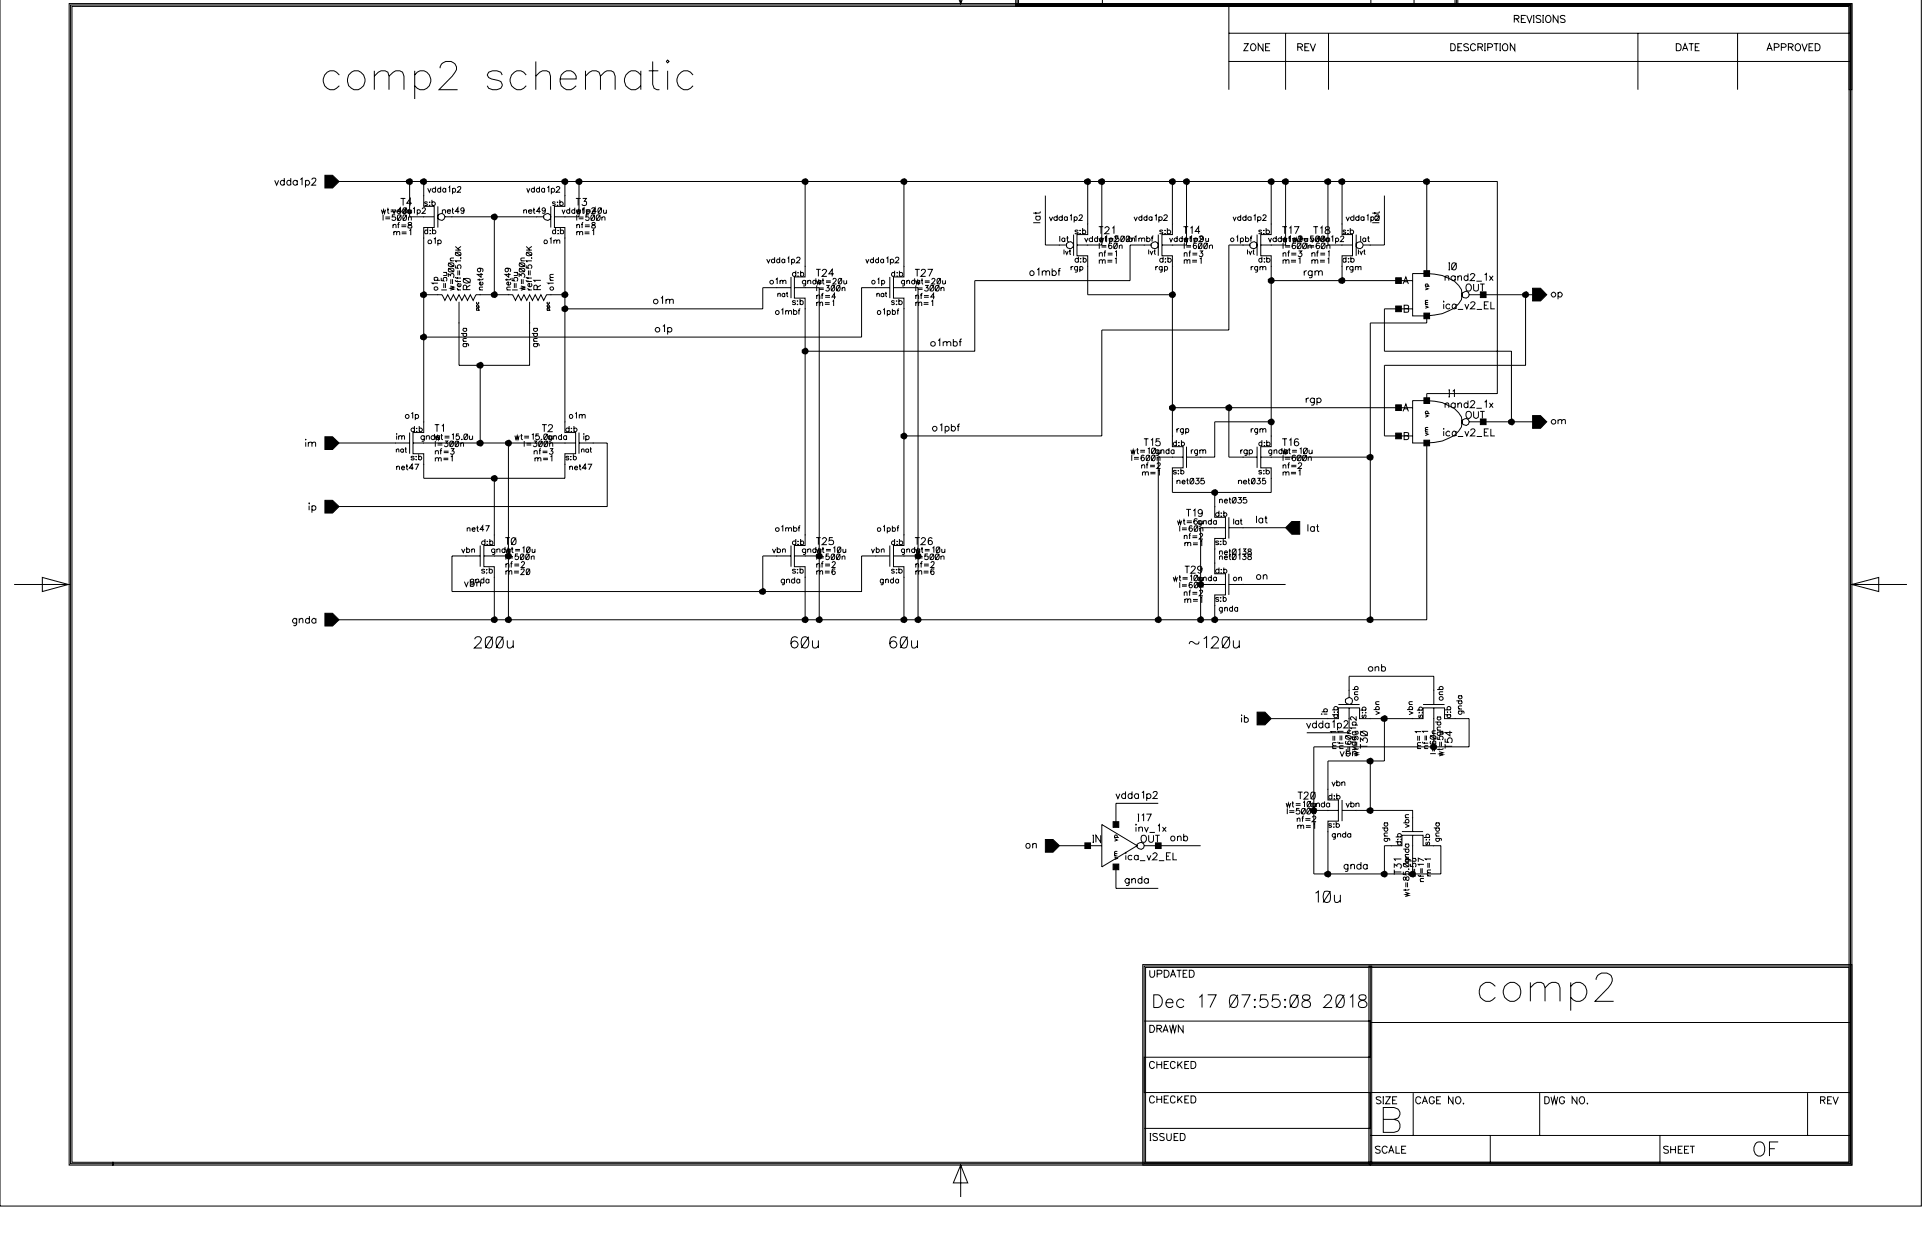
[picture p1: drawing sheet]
<svg xmlns="http://www.w3.org/2000/svg" width="576mm" height="375mm" viewBox="0 0 576 375" stroke-linecap="round" stroke-linejoin="round" font-family="sans-serif">
<g fill="none" stroke="#000" stroke-width=".3">
<path d="M287.7 -.1l.4 1.2M288.1 -.1v1.2M288.6 0l-.5 1.1M305.5 -.1v1.2h29.2v.8h-30.1v-1.9M330.6 -.1v1.6M411.1 -.1v1.6M424.1 -.1v1.6M436.8 -.1v1.6h-131.7v-1.5M437.2 -.1v2h-102.5v-.8h101.7v-1.1M576.2 -.1v361.7h-576.2v-361.7M20.7 1.1h534.7v348.2h-521.5v-.8v.8h-13.2zM21.2 1.5h533.8v347.4h-533.8z"/>
<path d="M21.6 1.9h533v346.6h-533zM160.7 18.4v8.5M195.7 18.4v6.9l.5 1.2 .8 .4h.8M200.2 18l.5 .4-.5 .5-.4-.5zM368.6 1.1h186.8v25.8h-.8v-25h-186zM368.6 1.5h186.4v25.4v-25.4h-186.4v25.4M368.6 18.4h186.4M368.6 10h186.4M373 13.1h1.4l-1.4 2.1h1.4M375.4 13.3a.63 .63 0 0 1 1 .1 1 1 0 0 1 .2 1.3 1 1 0 0 1-1.2 .4l-.3-.7 .1-.8zM378.8 13.1v2.1l-1.4-2.1v2.1M379.6 14.1h.8"/>
<path d="M380.9 13.1h-1.3v2.1h1.3M385.6 10v16.9M389.2 14.1l1.2-.1 .3-.5-.6-.4h-.9v2.1M389.9 14.1l.8 1.1M391.3 14.1h.9M392.7 13.1h-1.4v2.1h1.4M392.9 13.1l.9 2.1 .7-2.1M398.4 10v16.9M435.1 13.1a1.16 1.16 0 0 1 1.3 .6 1.16 1.16 0 0 1-.3 1.4l-1 .1zM437.2 14.1h.8M438.5 13.1h-1.3v2.1h1.3M440.4 13.4l-.5-.3-.9 .3 .1 .5 .9 .3 .4 .4v.4l-.5 .2-.9-.2"/>
<path d="M442.6 13.6a.79 .79 0 0 0-1-.5 .79 .79 0 0 0-.6 .8l.2 1.1 .4 .2 .6-.1 .4-.4M443.2 14.1l1.3-.1 .2-.5-.5-.4h-1v2.1M444 14.1l.7 1.1M445.2 13.1h.4M445.2 15.2h.4M445.3 13.1v2.1M446.2 14.2l1.2-.1 .2-.6-.5-.4h-.9v2.1M448 13.1h1.4M448.7 13.1v2.1M449.7 13.1h.4M449.7 15.2h.4M449.9 13.1v2.1"/>
<path d="M451.2 13.1a1.06 1.06 0 0 1 1 1.1 1.06 1.06 0 0 1-1 1l-.5-.5a1.28 1.28 0 0 1 .5-1.6zM454.2 5.6h1.1l.3-.5-.5-.5h-.9v2.1M454.3 13.1v2.1l-1.3-2.1v2.1M454.8 5.6l.8 1.1M456.3 5.6h.8M457.6 4.6h-1.3v2.1h1.3M457.9 4.6l.8 2.1 .8-2.1M459.8 4.6h.4M459.8 6.7h.4M460 4.6v2.1M462.1 5a.8 .8 0 0 0-.8-.4 .8 .8 0 0 0-.6 .5l1.4 1.1v.3l-.5 .2-.9-.2M462.6 4.6h.4"/>
<path d="M462.6 6.7h.4M462.8 4.6v2.1M464 4.7a1 1 0 0 1 1.2 1 1 1 0 0 1-1.2 1 1.3 1.3 0 0 1 0-2zM467.3 4.6v2.1l-1.5-2.1v2.1M469.4 5a.8 .8 0 0 0-.8-.4 .8 .8 0 0 0-.6 .5v.3l1 .3 .4 .5v.3l-.5 .2-.9-.2M491.2 10v16.9M502.8 13.1h.7a1.15 1.15 0 0 1 .7 1.1 1.15 1.15 0 0 1-.7 1h-.7zM504.6 15.2l.8-2.1 .8 2.1M504.9 14.5h1M506.5 13.1h1.4M507.2 13.1v2.1M508.4 14.1h.9"/>
<path d="M509.7 13.1h-1.3v2.1h1.3M521.1 10v16.9M529.9 15.2l.8-2.1 .8 2.1M530.2 14.5h1M532.1 14.2l1.2-.1 .3-.6-.5-.4h-1v2.1M534.2 14.2l1.2-.1 .3-.6-.5-.4h-1v2.1M536.4 14.1l1.1-.1 .3-.5-.5-.4h-.9v2.1M537 14.1l.8 1.1M538.6 13.4l.4-.3h.4a1.24 1.24 0 0 1 .2 2h-.8a1.29 1.29 0 0 1-.2-1.7zM540.4 13.1l.8 2.1 .8-2.1M542.5 14.1h.8M543.8 13.1h-1.3v2.1h1.3"/>
<path d="M544.4 13.1h.8a1.15 1.15 0 0 1 .7 1.1 1.15 1.15 0 0 1-.7 1h-.8zM101.8 22.5a2.63 2.63 0 0 0-3.3-1.1 2.63 2.63 0 0 0-1.6 3 2.6 2.6 0 0 0 2 2.5 2.6 2.6 0 0 0 2.9-1.2M105.4 21.6a2.79 2.79 0 0 1 3.5 .6 2.79 2.79 0 0 1 .2 3.5 2.65 2.65 0 0 1-3.3 1.1 2.65 2.65 0 0 1-1.6-3.1l.4-1.2zM112.3 22.8l1.2-1.2 .8-.4h1.2l.8 .4 .4 1.2v4.1M112.3 21.2v5.7M116.7 22.8l2-1.6h1.2l.8 .4 .5 1.2v4.1M124.4 22.5a2.63 2.63 0 0 1 3.2-1.1 2.63 2.63 0 0 1 1.6 3 2.6 2.6 0 0 1-1.9 2.5 2.6 2.6 0 0 1-2.9-1.2M124.4 21.2v8.5M132 20.5a2.03 2.03 0 0 1 1.7-2.1h1.6a2.04 2.04 0 0 1 1.2 3.2l-.9 1.2-3.9 4.1h5.5M150.6 22.5l-.4-.9-1.2-.4h-1.3l-1.1 .4-.5 .9 .5 .8 3.6 1.1 .4 1.3-.4 .8-1.2 .4h-1.3l-1.1-.4-.5-.8M157.8 22.5a2.63 2.63 0 0 0-3.2-1.1 2.63 2.63 0 0 0-1.6 3 2.6 2.6 0 0 0 1.9 2.5 2.6 2.6 0 0 0 2.9-1.2M160.7 22.8l1.2-1.2 .8-.4h1.2l.9 .4 .3 1.2v4.1"/>
<path d="M168 23.7h4.8a2.35 2.35 0 0 0-1.7-2.5 2.35 2.35 0 0 0-2.8 1.3 2.84 2.84 0 0 0 0 3.2 2.84 2.84 0 0 0 2.9 1.2l1.6-1.2M175.6 22.8l1.2-1.2 .8-.4h1.2l.9 .4 .4 1.2v4.1M175.6 21.2v5.7M180.1 22.8l1.2-1.2 .7-.4h1.3l.8 .4 .4 1.2v4.1M192.2 22.5a2.77 2.77 0 0 0-4.3-.3 2.77 2.77 0 0 0 .7 4.3 2.5 2.5 0 0 0 3.6-.8M192.2 21.2v5.7M194.6 21.2h2.8M200.2 21.2v5.7M207.9 22.5a2.63 2.63 0 0 0-3.3-1.1 2.63 2.63 0 0 0-1.6 3 2.6 2.6 0 0 0 2 2.5 2.6 2.6 0 0 0 2.9-1.2M82.4 54.1l.6 1.4 .6-1.4M85.3 54.4a.66 .66 0 0 0-1-.1 .66 .66 0 0 0 0 1 .66 .66 0 0 0 1-.1M85.3 53.4v2.1"/>
<path d="M87.2 54.4a.66 .66 0 0 0-1-.1 .66 .66 0 0 0 0 1 .66 .66 0 0 0 1-.1M87.2 53.4v2.1M89.2 54.4a.7 .7 0 0 0-1.1-.1 .7 .7 0 0 0 0 1 .7 .7 0 0 0 1.1-.1M89.2 54.1v1.4M90.1 53.8l.5-.4v2.1M91.6 54.4l.8-.3 .5 .6-.5 .8-.8-.3M91.6 54.1v2.1M93.6 53.9v-.3l.4-.2 .7 .2v.4l-.2 .5-1 1h1.3M97.5 52.5h2.2l2 1.9-2 2h-2.2zM101.7 54.4h347.4v63.6h-21.2v2.1M120.1 59.5h1.5M120.9 59.5v2.1"/>
<path d="M122.9 54.4v10.6h7.3M127.1 54.4v7.5h3.1v6.3h-3.1v61.5h-3.2v6.3h3.2v7.4h42.3v-7.4h3.2v-6.3h-3.2v-61.5h-3.1v-6.3h3.1v-7.5M128.3 56.4l.5 1.2 .5-1.2M129.5 59.9v1.7M130.6 56.7a.57 .57 0 0 0-.8-.1 .57 .57 0 0 0 0 .9 .57 .57 0 0 0 .8-.1M130.6 55.9v1.7M132.2 56.7a.53 .53 0 0 0-.8 0 .53 .53 0 0 0 0 .7 .53 .53 0 0 0 .8 0M132.2 55.9v1.7M133.7 56.7l-.6-.3-.3 .6 .3 .6 .6-.2M133.7 56.4v1.2M134.5 56.3l.4-.4v1.7M135.7 56.7a.53 .53 0 0 1 .8 0 .53 .53 0 0 1 0 .7 .53 .53 0 0 1-.8 0"/>
<path d="M135.7 56.4v1.8M137.2 56.4l.4-.5 .6 .2-.2 .7-.8 .8h1.1M158 56.4l.4 1.2 .5-1.2M160.3 56.7a.53 .53 0 0 0-.8 0 .53 .53 0 0 0 0 .7 .53 .53 0 0 0 .8 0M160.3 55.9v1.7M161.8 56.7a.53 .53 0 0 0-.8 0 .53 .53 0 0 0 0 .7 .53 .53 0 0 0 .8 0M161.8 55.9v1.7M163.3 56.7a.53 .53 0 0 0-.7 0 .53 .53 0 0 0 0 .7 .53 .53 0 0 0 .7 0M163.3 56.4v1.2M164.2 56.3l.4-.4v1.7M165.4 56.7a.57 .57 0 0 1 .8-.1 .57 .57 0 0 1 0 .9 .57 .57 0 0 1-.8-.1M165.4 56.4v1.8"/>
<path d="M166.9 56.4l.3-.5h.4l.3 .4-1.1 1.3h1.2M167.9 59.9v1.7M172.7 59.5h1.5M173.4 59.5v2.1M173.7 54.4v10.6h-7.4M174.8 59.5h1.1l-.6 .8a.69 .69 0 0 1 .6 1 .69 .69 0 0 1-1.1 .2l-.3-.2M241.5 54.4v28.6h-3.2v6.4h3.2v74.1h-3.2v6.4h3.2v15.9M271.1 54.4v28.6h-3.1v6.4h3.1v74.1h-3.1v6.4h3.1v15.9M313.5 58.6v14.9h6.4M326.2 54.4v15.9h-3.2v6.4h3.2v11.7h25.4M330.5 54.4v19.1h-7.5M351.6 54.4v15.9h-3.1v6.4h3.1v57.2h3.2v6.4h-3.2v7.3h29.7v-7.3h-3.2v-6.4h3.2v-57.2h-3.2v-6.4h3.2v-15.9"/>
<path d="M355.9 54.4v19.1h-7.4M385.6 54.4v19.1h-7.5M398.3 54.4v19.1h7.3M402.5 54.4v15.9h3.1v6.4h-3.1v7.4M415.2 58.6v14.9h-6.3M427.9 54.4v27.6M114.4 62.9l.3 1.1 .4-1.1 .2 1.1 .4-1.1M114.9 64.4v1.7M115.6 65.1h1.4M115.6 65.6h1.4M116.1 62.9h.6M116.3 62.3v1.3l.5 .4"/>
<path d="M117.2 63h1.5M117.2 63.5h1.5M117.7 62.9l.5 1.1 .5-1.1M117.9 67.6l.4-.3 .4 .1 .1 1M117.9 67.3v1.1M118.1 69.7l.3-.3 .5 .1 .1 1M118.1 69.4v1.1M118.5 64.4h-.8l-.1 .7a.63 .63 0 0 1 1 0 .63 .63 0 0 1-.2 .9 .63 .63 0 0 1-.9-.2M119 69.7l.4-.3 .4 .1 .1 1M119.2 67.3h.6M119.4 64.5a.78 .78 0 0 1 .9 .7 .78 .78 0 0 1-.9 .8l-.2-.2zM119.9 66.7l-.4 .3v1.4"/>
<path d="M120.1 62.3v1.7v-1.7l-.9 1.1h1.3M120.1 63l-.4-.1-.6 .1a.58 .58 0 0 0 .1 .9 .58 .58 0 0 0 .9-.2M120.3 64.4l-1.1 1.7M120.4 67.5h1.4M120.4 68h1.4M120.5 69.6h1.4M120.5 70.1h1.4M121 64.5a.78 .78 0 0 1 .9 .7 .78 .78 0 0 1-.9 .8l-.2-.7zM121.1 62.4a.78 .78 0 0 1 .9 .7 .78 .78 0 0 1-.9 .8l-.3-.7zM121.6 63l-.4-.1-.6 .1a.58 .58 0 0 0 .2 .9 .58 .58 0 0 0 .8-.2M121.6 62.3v1.7M121.9 64.4l-1.1 1.7"/>
<path d="M122 62.3l-1.2 1.7M122.5 62.9l.1 1 .4 .1 .4-.4M122.5 66.8v.5l.8 .2 .2 .4a.6 .6 0 0 1-.6 .5 .6 .6 0 0 1-.6-.5l1.1-.8v-.3zM122.5 65.2l.4-.2 .4 .1 .1 1M122.5 65v1.1M122.8 69.1l.4-.3v1.7M123.1 63l-.3-.1a.53 .53 0 0 0-.6 .7 .53 .53 0 0 0 .9 .1M123.1 62.9v1.1M123.4 62.9v1.1M123.5 60.9h-1.5l1-1.4v2.1M124 62.6l.3-.3v1.7M125.1 63l.4-.1 .5 .1a.54 .54 0 0 1-.1 .8 .54 .54 0 0 1-.8-.1"/>
<path d="M125.1 62.9v1.7M126.7 62.7l.3-.4h.3l.3 .3-.2 .5-.8 .9h1.1M128.2 60.8l-.4-.3-.4 .1v.3l.7 .3 .1 .2-.4 .2-.5-.2M128.3 69.2l-.6-.2-.4 .5 .3 .6 .7-.2M128.3 68.4v1.7M128.4 72.2a.58 .58 0 0 1 .9-.1 .58 .58 0 0 1-.1 .9l-.8-.1zM128.8 60.6h.1zM128.8 61.5h.1zM128.9 69.1h.2zM128.9 70.1h.2zM129.5 60.8a.58 .58 0 0 1 .9-.2 .58 .58 0 0 1 .1 .8l-.4 .2-.6-.2M129.7 69.2a.58 .58 0 0 1 .9 0 .58 .58 0 0 1-.1 .9l-.8-.2"/>
<path d="M129.7 68.4v1.7M130.1 71.7l.5-.4v1.7M131.3 64.6l1.3-.6 .6 .4 .2 .6-.2 .7-.6 .4-.9-.3-.4-.4zM131.3 72.2a.58 .58 0 0 1 .9-.1 .58 .58 0 0 1-.1 .9l-.8-.1M131.3 61.9v6.3M131.3 71.9v1.7M132.7 63.1l.4-.2 .4 .1 .1 1M132.7 62.9v1.1M133.4 65h29.7M134.1 63.3h1l-.3-.4-.6 .1a.58 .58 0 0 0 .1 .9 .58 .58 0 0 0 .8-.2M134.5 78.8l1.6 1.1M134.5 79.1l.7-.3 .7 .1 .2 .4v.4l-.6 .2-1-.2z"/>
<path d="M135 78.2h1.1M135.6 62.9h.5M135.7 62.3v1.3l.4 .4M136.1 77.4h-1l-.1 .5 .4 .3M136.6 79.6v.7l.7 .1a.6 .6 0 0 1 0-.8 .6 .6 0 0 1 .8-.1l.2 .6-.3 .4M136.6 75.6l1.7 1.1M136.6 75h1.7M136.6 73.9l1.2 1.1M136.7 75.8l.9-.2 .4 .1 .3 .4a.89 .89 0 0 1-.9 .6 .89 .89 0 0 1-.8-.6zM137.8 63.4h-1.2l.7-1.1v1.7M138.2 77.3v.1zM138.3 78.2h-1.7l.3 .4"/>
<path d="M138.3 73.9l-1 .7M139.2 62.9l-.2 .3a.51 .51 0 0 1-.7 0 .51 .51 0 0 1 .1-.8 .51 .51 0 0 1 .7 .1l-.1 1.4-.4 .1-.3-.3M148.3 65v23.4M155.7 78.8l1.7 1.1M156 78.9l.4-.1a.76 .76 0 0 1 1 .7l-.3 .3h-1.1l-.3-.3zM156.2 78.2h1.2M157.1 63.1l.4-.2 .3 .1 .1 1M157.1 62.9v1.1M157.4 77.4h-1.1l-.1 .5 .3 .3M157.8 79.6v.7l.7 .1a.59 .59 0 0 1 0-.9 .59 .59 0 0 1 .9 .1 .59 .59 0 0 1-.2 .9M157.8 75h1.7M157.8 75.6l1.7 1.1"/>
<path d="M157.8 73.9l1.1 1.1M158.1 75.7l.4-.1a.76 .76 0 0 1 1 .7 .95 .95 0 0 1-.9 .4 .95 .95 0 0 1-.8-.6zM158.5 63.3h1l-.3-.4-.6 .1a.58 .58 0 0 0 .1 .9 .58 .58 0 0 0 .8-.2M159.3 77.4h.2zM159.5 78.2h-1.7l.3 .4M159.5 73.9l-1 .7M159.9 62.9h.5M160.1 62.3v1.3l.4 .4M162.1 63.4h-1.1l.7-1.1v1.7M163.1 64.6l1.2-.6 .7 .4 .2 .6-.2 .7-.7 .4-.8-.3-.4-.4zM163.3 72a.59 .59 0 0 1 .8 .2 .59 .59 0 0 1-.2 .8h-.6l-.1-.4zM163.6 62.9a.51 .51 0 0 1-.7 .4 .51 .51 0 0 1-.2-.8 .51 .51 0 0 1 .8 0l.1 .4a.82 .82 0 0 1-.6 1.1l-.4-.3"/>
<path d="M164.9 71.7l.4-.4v1.7M165.2 61.9v6.3M166.1 72.3l.4-.4 .4 .1 .1 1M166.1 71.9v1.1M166.5 60.8l-.3-.3-.4 .1v.3l.7 .3v.2l-.3 .2-.5-.2M166.6 69.2a.58 .58 0 0 0-.9 0 .58 .58 0 0 0 .2 .9l.7-.2M166.6 68.4v1.7M167 72.3l.4-.4 .4 .1 .1 1M167.2 60.5v.2zM167.2 61.4v.2zM167.3 69.1h.2zM167.3 70.1h.2z"/>
<path d="M167.9 60.8a.58 .58 0 0 1 .8-.2 .58 .58 0 0 1 .1 .8l-.3 .2-.6-.2M168.1 69.2a.58 .58 0 0 1 .9 0 .58 .58 0 0 1-.2 .9l-.7-.2M168.1 68.4v1.7M168.6 62.9l.4 1.1 .5-1.1M170.9 63l-.4-.1-.5 .1a.54 .54 0 0 0 .1 .8 .54 .54 0 0 0 .8-.1M170.9 62.3v1.7M172.4 63l-.3-.1-.6 .1a.54 .54 0 0 0 .1 .8 .54 .54 0 0 0 .8-.1M172.4 62.3v1.7M172.9 62.9l.2 1.1 .4-1.1 .3 1.1 .4-1.1M173 69.7l.3-.3 .4 .1 .1 1M173 67.6l.3-.3 .4 .1 .1 1M173 64.4v1.7"/>
<path d="M173 67.3v1.1M173 69.4v1.1M173.6 65.1h1.4M173.6 65.6h1.4M173.8 69.7l.4-.3 .5 .1 .1 1M174 63l-.3-.1-.6 .1a.58 .58 0 0 0 .1 .9 .58 .58 0 0 0 .8-.2M174 62.9v1.1M174.3 67.3h.5M174.6 62.9h.5M174.8 62.3v1.6l.4 .1v-1.7l-.4 .3M174.9 66.7l-.3 .3v1.4M175.3 69.6h1.5"/>
<path d="M175.3 70.1h1.5M175.4 67.5h1.5M175.4 68h1.5M175.7 63h1.4M175.7 63.5h1.4M175.9 63l.4-.1 .6 .1a.58 .58 0 0 1-.2 .9 .58 .58 0 0 1-.8-.2M175.9 62.9v1.7M176.6 64.4h-.8l-.1 .7a.59 .59 0 0 1 .9 0 .59 .59 0 0 1-.1 .9 .59 .59 0 0 1-.9-.2M177.5 64.5l.4-.1 .4 .3-.2 1.3a.84 .84 0 0 1-.9-.5 .84 .84 0 0 1 .3-1zM177.5 62.7l.3-.4 .6 .2v.5l-.9 1h1.1M177.6 69.1l.5-.3v1.7M177.6 66.8v.5l.7 .2 .3 .6a.6 .6 0 0 1-.7 .3 .6 .6 0 0 1-.4-.5l1-.8-.3-.4z"/>
<path d="M178.3 64.4l-1.1 1.7M178.9 63.4h-1.2l.8-1.1v1.7M179.1 64.5a.78 .78 0 0 1 .9 .7 .78 .78 0 0 1-.9 .8l-.3-.7zM179.6 62.4a.83 .83 0 0 1 .9 .6 .83 .83 0 0 1-.5 1h-.2a1.06 1.06 0 0 1-.2-1.6zM180 64.4l-1.2 1.7M180.4 62.3l-1.1 1.7M180.5 65.2l.4-.2 .5 .1v1M180.5 65v1.1M181 62.9l.1 1 .4 .1 .4-.4M181.9 62.9v1.1M230 77.7l.5 1.1 .5-1.1M232.3 77.9l-.3-.2-.6 .2 .2 .8 .4 .1 .3-.3"/>
<path d="M232.3 77.1v1.7M233.8 77.9a.52 .52 0 0 0-.7 0 .52 .52 0 0 0 0 .7 .52 .52 0 0 0 .7-.1M233.8 77.1v1.7M235.4 77.9l-.6-.2-.4 .4 .4 .7 .6-.3M235.4 77.7v1.1M236.2 77.4l.4-.3v1.7M237.4 77.9l.6-.2 .3 .4-.3 .7-.6-.3M237.4 77.7v1.7M238.9 77.5l.4-.4 .6 .2v.3l-.2 .4-.9 .8h1.1M259.7 77.7l.4 1.1 .5-1.1M262 77.9a.52 .52 0 0 0-.8 0 .52 .52 0 0 0 0 .7 .52 .52 0 0 0 .8-.1M262 77.1v1.7"/>
<path d="M263.5 77.9l-.3-.2a.56 .56 0 0 0-.7 .5 .56 .56 0 0 0 .7 .6l.3-.3M263.5 77.1v1.7M265 77.9a.52 .52 0 0 0-.8 0 .52 .52 0 0 0 0 .7 .52 .52 0 0 0 .8-.1M265 77.7v1.1M265.9 77.4l.4-.3v1.7M267 77.9a.56 .56 0 0 1 .9-.1 .56 .56 0 0 1 0 .9 .56 .56 0 0 1-.9-.2M267 77.7v1.7M268.6 77.5l.3-.4h.3l.4 .3-.3 .6-.8 .8h1.2M309.9 66.8h2.1M310.6 64.8h1.4M310.6 63.6v.6M310.9 64.8a.67 .67 0 0 0-.1 1 .67 .67 0 0 0 1 0 .67 .67 0 0 0-.1-1"/>
<path d="M312 63.4l-.1 .4-.3 .1h-1.7M314.7 65l.5 1.1 .5-1.1M317.1 65.2l-.4-.2-.6 .2a.58 .58 0 0 0 .2 .8 .58 .58 0 0 0 .8-.2M317.1 64.4v1.7M317.8 70.8v1.6M318.6 65.2l-.3-.2-.6 .2a.58 .58 0 0 0 .1 .8 .58 .58 0 0 0 .8-.2M318.6 64.4v1.7M319.1 74.8v1.5M319.4 71.6a.52 .52 0 0 0-.8-.1 .52 .52 0 0 0 0 .8 .52 .52 0 0 0 .8-.1M319.4 71.3v1.1M319.5 75.2l.5 1.1 .4-1.1M319.9 73l1.2-.6 .6 .5 .3 .6-.3 .6-.6 .5-.8-.2-.4-.4z"/>
<path d="M319.9 71.3h.6M320.1 70.8v1.3l.4 .3M320.1 65.2l-.3-.2a.53 .53 0 0 0-.6 .7 .53 .53 0 0 0 .9 .1M320.1 65v1.1M320.6 75.2h.5M320.9 74.8v1.4l.3 .1M321 64.7l.3-.3v1.7M321.2 79.9v1.1M321.9 79.9l-.6 .2-.1 .2M322 70.3v6.4M322.2 65.2l.5-.2 .4 .4-.4 .7-.5-.3M322.2 65v1.7"/>
<path d="M323.2 79.9l-.1 1.5-.7 .1M323.3 69.2l-.3-.2-.5 .1v.3l.8 .3v.2v.2l-.9-.2M323.4 77.7a.57 .57 0 0 0-.8-.1 .57 .57 0 0 0 0 .9 .57 .57 0 0 0 .8-.1M323.4 76.9v1.7M323.7 64.8l.3-.4 .5 .1-.1 .7-.8 .9h1.1M323.8 69.1h.2zM323.8 79.9v1.7M323.9 70h.1M324 77.5h.2zM324.1 78.5v.1zM324.7 69.2l.6-.2 .3 .5-.2 .6-.7-.2M324.7 68.4v1.7"/>
<path d="M324.9 77.7a.53 .53 0 0 1 .7-.1 .53 .53 0 0 1 0 .8 .53 .53 0 0 1-.7 0M324.9 76.9v1.7M325.3 71.3l.5 1.1 .5-1.1M327.7 71.6a.56 .56 0 0 0-.9-.1 .56 .56 0 0 0 0 .8 .56 .56 0 0 0 .9-.1M327.7 70.8v1.6M329.2 71.6l-.6-.3-.3 .5 .3 .6 .6-.2M329.2 70.8v1.6M329.5 68h1.4M329.6 71.3l.3 1.1 .4-1.1 .3 1.1 .4-1.1M329.7 78.2l.4-.3h.4l.1 1.2M329.7 76.1l.4-.4 .4 .1 .1 1.1M329.7 72.9v1.7"/>
<path d="M329.7 75.7v1.2M329.7 77.9v1.2M330.2 68v2.1M330.4 73.6h1.4M330.4 74.1h1.4M330.6 78.2l.4-.3h.4l.1 1.2M330.7 71.6l-.6-.3-.3 .5 .3 .6 .6-.2M330.7 71.3v1.1M331 75.7h.6M331.3 71.3h.6M331.4 68.5l.4-.5h.4l.5 .6-1.4 1.5h1.4M331.6 70.8v1.3l.4 .3"/>
<path d="M331.6 71.1l.3-.3v1.6M331.7 75.2h-.3l-.1 .3v1.4M332.1 78h1.5M332.1 78.5h1.5M332.2 75.9h1.5M332.2 76.4h1.5M332.5 71.5h1.4M332.5 71.9h1.4M332.7 71.6l.6-.3 .4 .5-.4 .6-.6-.2M332.7 71.3v1.7M333.4 73.1l-.1-.1a.83 .83 0 0 0-.9 .6 .83 .83 0 0 0 .5 1 .51 .51 0 0 0 .6-.5 .51 .51 0 0 0-.6-.6l-.4 .5M333.6 68.4l.5-.4v2.1"/>
<path d="M334.3 73a.82 .82 0 0 1 .9 .6 .82 .82 0 0 1-.6 1l-.5-.4-.1-.6zM334.3 71.2l.3-.4 .6 .1v.5l-1 1h1.1M334.4 77.6l.4-.2v1.7M334.4 75.5l.5-.3v1.7M335.1 72.9l-1.1 1.7M335.4 70.8h-.8l-.1 .7a.61 .61 0 0 1 1 0 .61 .61 0 0 1-.2 .9 .61 .61 0 0 1-.9-.3M335.7 73.7l.4-.2h.4v1.1M335.7 73.5v1.1M336.3 70.8a.83 .83 0 0 1 1 .6 .83 .83 0 0 1-.6 1h-.4l-.1-.3zM337.2 70.8l-1.1 1.6M337.9 70.8a.83 .83 0 0 1 1 .6 .83 .83 0 0 1-.6 1h-.4l-.1-.3zM338.8 70.8l-1.1 1.6"/>
<path d="M339.4 71.6l.4-.3 .4 .1 .1 1M339.4 71.3v1.1M340.1 65l.5 1.1 .5-1.1M340.3 71.1l.4-.3v1.6M341.5 71.6l.4-.3 .4 .1 .1 1M341.5 71.3v1.1M342.4 71.6l.4-.3 .4 .1 .1 1M342.5 65.2l-.6-.2-.4 .4 .4 .7 .6-.3M342.5 64.4v1.7M343.9 71.6a.56 .56 0 0 1 .9-.1 .56 .56 0 0 1 0 .8 .56 .56 0 0 1-.9-.1M343.9 70.8v1.6M344 65.2l-.3-.2-.5 .2a.54 .54 0 0 0 0 .7 .54 .54 0 0 0 .8-.1"/>
<path d="M344 64.4v1.7M344.5 74.8v1.5M344.9 75.2l.5 1.1 .4-1.1M345.3 73l1.2-.6 .7 .5 .2 .6-.2 .6-.7 .5-.8-.2-.4-.4zM345.3 73.5h-6.4v10.6h-46.5v21.2h-50.9M345.3 71.3h.6M345.5 65.2l-.3-.2-.5 .2a.54 .54 0 0 0 0 .7 .54 .54 0 0 0 .8-.1M345.5 65v1.1M345.9 70.8l-.4 .3v1.3M346 75.2h.5M346.3 74.8v1.2l.3 .3M346.4 64.7l.4-.3v1.7"/>
<path d="M346.6 79.9v1.1M347.3 79.9l-.6 .2-.1 .2M347.4 70.3v6.4M347.6 65.2l.3-.2 .6 .2a.58 .58 0 0 1-.1 .8 .58 .58 0 0 1-.8-.2M347.6 65v1.7M348.6 79.9l-.1 1.5-.6 .1M348.7 69.2l-.3-.2-.5 .1v.3l.8 .3v.2v.2l-.9-.2M348.8 77.7a.57 .57 0 0 0-.8-.1 .57 .57 0 0 0 0 .9 .57 .57 0 0 0 .8-.1M348.8 76.9v1.7M349.1 64.8l.3-.4h.4l.3 .3-1.1 1.4h1.2M349.2 79.9v1.7M349.3 69.1h.2z"/>
<path d="M349.4 70h.1M349.5 77.4v.2zM349.5 78.5v.1zM350.1 69.2a.58 .58 0 0 1 .9 0 .58 .58 0 0 1-.1 .9l-.8-.2M350.1 68.4v1.7M350.3 77.7a.57 .57 0 0 1 .8-.1 .57 .57 0 0 1 0 .9 .57 .57 0 0 1-.8-.1M350.3 76.9v1.7M350.8 71.3l.4 1.1 .5-1.1M353.1 71.6a.52 .52 0 0 0-.8-.1 .52 .52 0 0 0 0 .8 .52 .52 0 0 0 .8-.1M353.1 70.8v1.6M354.6 71.6a.52 .52 0 0 0-.8-.1 .52 .52 0 0 0 0 .8 .52 .52 0 0 0 .8-.1M354.6 70.8v1.6"/>
<path d="M354.9 68h1.5M355.1 71.3l.2 1.1 .4-1.1 .3 1.1 .4-1.1M355.2 78.2l.3-.3h.4l.1 1.2M355.2 76.1l.3-.4 .4 .1 .1 1.1M355.2 72.9v1.7M355.2 75.7v1.2M355.2 77.9v1.2M355.6 68v2.1M355.8 73.6h1.4M355.8 74.1h1.4M356 78.2l.4-.3h.5v1.2M356.1 71.6a.52 .52 0 0 0-.8-.1 .52 .52 0 0 0 0 .8 .52 .52 0 0 0 .8-.1"/>
<path d="M356.1 71.3v1.1M356.5 75.7h.5M356.8 71.3h.5M357 70.8v1.3l.4 .3v-1.6l-.4 .3M357 68.4l.5-.4v2.1M357.1 75.2h-.2l-.1 .3v1.4M357.5 78h1.5M357.5 78.5h1.5M357.6 75.9h1.5M357.6 76.4h1.5M357.9 71.5h1.4M357.9 71.9h1.4"/>
<path d="M358.1 71.6a.56 .56 0 0 1 .9-.1 .56 .56 0 0 1 0 .8 .56 .56 0 0 1-.9-.1M358.1 71.3v1.7M358.8 73.1l-.1-.1a.82 .82 0 0 0-.9 .6 .82 .82 0 0 0 .6 1l.4-.3v-.6l-.4-.2-.5 .5M359.7 73h.6l.2 .6-.2 .9a.84 .84 0 0 1-.9-.5 .84 .84 0 0 1 .3-1zM359.7 71.2l.3-.4h.3l.4 .3-1.1 1.3h1.2M359.8 77.6l.5-.2v1.7M359.8 75.2h.9l-.4 .6a.57 .57 0 0 1 .3 .9 .57 .57 0 0 1-.9-.1M359.9 69.4h-1.4l1-1.4v2.1M360.5 72.9l-1.1 1.7M360.9 71.3l-.5 .5-.4-.2a.52 .52 0 0 1 .1-.7 .52 .52 0 0 1 .7 .1l.1 .3a.82 .82 0 0 1-.6 1.1l-.3-.2M361.3 73h.6l.2 .6-.2 .9a.84 .84 0 0 1-.9-.5 .84 .84 0 0 1 .3-1zM361.6 71.3l.1 1.1h.3l.5-.3"/>
<path d="M362.1 72.9l-1.1 1.7M362.5 71.3v1.1M362.7 73.7l.4-.2h.5v1.1M362.7 73.5v1.1M369.8 65l.4 1.1 .6-1.1M370.8 71.1l.4-.3v1.6M372 71.6l.6-.3 .4 .5-.4 .6-.6-.2M372 71.3v1.7M372.1 65.2l-.5-.2-.4 .4 .1 .4 .3 .3 .5-.3M372.1 64.4v1.7M373.5 71.6a.56 .56 0 0 1 .9-.1 .56 .56 0 0 1 0 .8 .56 .56 0 0 1-.9-.1M373.5 70.8v1.6"/>
<path d="M373.7 65.2l-.3-.2-.6 .2a.58 .58 0 0 0 .1 .8 .58 .58 0 0 0 .8-.2M373.7 64.4v1.7M374.1 74.8v1.5M374.6 75.2l.4 1.1 .4-1.1M374.9 73l1.3-.6 .7 .5 .1 .6-.1 .6-.7 .5-.9-.2-.4-.4zM374.9 73.5h-6.3v25.4h-38.1v31.8h-59.4M374.9 71.3h.6M375.2 65.2l-.3-.2-.6 .2a.58 .58 0 0 0 .1 .8 .58 .58 0 0 0 .8-.2M375.2 65v1.1M375.2 79.9v1.1M375.6 70.8l-.4 .3v1.3M375.8 75.2h.4"/>
<path d="M375.9 74.8v1.2l.4 .3M375.9 79.9l-.6 .2-.1 .2M376 64.7l.4-.3v1.7M377 70.3v6.4M377.2 65.2l.3-.2 .6 .2a.58 .58 0 0 1-.1 .8 .58 .58 0 0 1-.8-.2M377.2 79.9l-.1 1.5-.6 .1M377.2 65v1.7M377.9 79.9v1.1M378.4 69.2l-.4-.2-.4 .1v.3l.7 .3 .1 .2-.1 .2-.8-.2M378.5 77.7a.53 .53 0 0 0-.8-.1 .53 .53 0 0 0 0 .8 .53 .53 0 0 0 .8 0M378.5 76.9v1.7M378.8 64.8l.3-.4 .5 .1 .1 .2-1 1.4h1.1"/>
<path d="M379 69.1h.1zM379.1 70h.1M379.1 77.5h.2zM379.2 78.5v.1zM379.7 69.2a.58 .58 0 0 1 .9 0 .58 .58 0 0 1-.1 .9l-.8-.2M379.7 68.4v1.7M379.9 77.7a.57 .57 0 0 1 .8-.1 .57 .57 0 0 1 0 .9 .57 .57 0 0 1-.8-.1M379.9 76.9v1.7M380.4 71.3l.5 1.1 .4-1.1M382.8 71.6a.56 .56 0 0 0-.9-.1 .56 .56 0 0 0 0 .8 .56 .56 0 0 0 .9-.1M382.8 70.8v1.6M384.3 71.6a.56 .56 0 0 0-.8-.1 .56 .56 0 0 0 0 .8 .56 .56 0 0 0 .8-.1"/>
<path d="M384.3 70.8v1.6M384.6 68h1.4M384.7 71.3l.4 1.1 .2-1.1 .4 1.1 .3-1.1M384.8 78.2l.4-.3h.4l.1 1.2M384.8 76.1l.4-.4 .4 .1 .1 1.1M384.8 72.9v1.7M384.8 75.7v1.2M384.8 77.9v1.2M385.3 68v2.1M385.4 73.6h1.5M385.4 74.1h1.5M385.7 78.2l.4-.3h.4l.1 1.2"/>
<path d="M385.8 71.6a.56 .56 0 0 0-.8-.1 .56 .56 0 0 0 0 .8 .56 .56 0 0 0 .8-.1M385.8 71.3v1.1M386.2 75.7h.6M386.4 71.3h.6M386.6 71.1l.4-.3v1.6M386.7 70.8v1.3l.4 .3M386.7 68.4l.5-.4v2.1M386.8 75.2h-.3l-.1 .3v1.4M387.2 78h1.5M387.2 78.5h1.5M387.3 75.9h1.5M387.3 76.4h1.5"/>
<path d="M387.5 71.5h1.5M387.5 71.9h1.5M387.9 71.6a.52 .52 0 0 1 .7-.1 .52 .52 0 0 1 0 .8 .52 .52 0 0 1-.7-.1M387.9 71.3v1.7M388.1 71.3l.4 1.1 .3-1.1 .2 1.1 .4-1.1M388.1 68h1.5l-1.1 2.1M388.5 73.1v-.1a.83 .83 0 0 0-1.1 .5 .83 .83 0 0 0 .6 1.1 .55 .55 0 0 0 .6-.5 .55 .55 0 0 0-.5-.6 .55 .55 0 0 0-.6 .5M389.3 73a.83 .83 0 0 1 1 .5 .83 .83 0 0 1-.6 1.1l-.6-.4-.1-.6zM389.4 71.2l.2-.4h.5l.2 .3-1 1.3h1.1M389.5 77.6l.4-.2v1.7M389.5 75.2h.9l-.5 .6a.59 .59 0 0 1 .4 1 .59 .59 0 0 1-1-.2M389.8 71.3h.6"/>
<path d="M390.1 70.8v1.3l.4 .3M390.2 72.9l-1.2 1.7M390.6 71.3a.51 .51 0 0 1-.7 .5 .51 .51 0 0 1-.2-.8 .51 .51 0 0 1 .8 0l-.1 1.4h-.4l-.4-.2M390.9 73a.83 .83 0 0 1 1 .5 .83 .83 0 0 1-.6 1.1l-.6-.4v-.6zM390.9 71.5h1.4M390.9 71.9h1.4M391.2 71.3l.1 1.1h.5l.4-.3M391.8 72.9l-1.1 1.7M392 72.9v1.7M392.2 71.3v1.1M392.3 73.7l.5-.2h.4l.1 1.1M392.3 73.5v1.1"/>
<path d="M392.7 73.6h1.4M392.7 74.1h1.4M393.1 71.3l.5 1.1 .4-1.1M393.4 78.2l.5-.3h.4l.1 1.2M393.4 76.1l.5-.4 .4 .1 .1 1.1M393.4 75.7v1.2M393.4 77.9v1.2M393.9 68h1.4M394 70.8h-.9l-.1 .7 .6-.2 .4 .5a.58 .58 0 0 1-.4 .6 .58 .58 0 0 1-.7-.3M394.4 78.2l.7-.3 .1 1.2M394.6 68v2.1M394.8 70.8a.83 .83 0 0 1 1 .6 .83 .83 0 0 1-.6 1l-.6-.3-.1-.6z"/>
<path d="M394.9 75.7h.5M395.5 75.2h-.4v.3v1.4M395.5 71.6a.56 .56 0 0 0-.9-.1 .56 .56 0 0 0 0 .8 .56 .56 0 0 0 .9-.1M395.5 70.8v1.6M395.7 73.1l-.1-.1a.83 .83 0 0 0-1 .5 .83 .83 0 0 0 .6 1.1 .55 .55 0 0 0 .6-.5 .55 .55 0 0 0-.5-.6 .55 .55 0 0 0-.6 .5M395.7 70.8l-1.2 1.6M395.9 78h1.4M395.9 78.5h1.4M396 68.4l.5-.4v2.1M396 75.9h1.4M396 76.4h1.4M396.4 70.8a.83 .83 0 0 1 1 .6 .83 .83 0 0 1-.6 1l-.6-.3v-.6z"/>
<path d="M396.5 73a.83 .83 0 0 1 1 .5 .83 .83 0 0 1-.6 1.1l-.6-.4-.1-.6zM397 71.6a.56 .56 0 0 0-.8-.1 .56 .56 0 0 0 0 .8 .56 .56 0 0 0 .8-.1M397 70.8v1.6M397.3 70.8l-1.1 1.6M397.4 72.9l-1.2 1.7M397.6 68.1v.6l.9 .3 .4 .4a.72 .72 0 0 1-.8 .7 .72 .72 0 0 1-.7-.7l.4-.4 .8-.3 .1-.2-.3-.5zM397.8 71.6l.5-.3 .4 .1 .1 1M397.8 71.3v1.1M397.9 73.7l.5-.2h.4l.1 1.1M397.9 73.5v1.1M398.2 77.6l.3-.2v1.7M398.3 75.5l.3-.3v1.7"/>
<path d="M398.5 71.6a.56 .56 0 0 0-.8-.1 .56 .56 0 0 0 0 .8 .56 .56 0 0 0 .8-.1M398.5 71.3v1.1M399.3 71.1l.4-.3v1.6M400.6 71.6a.52 .52 0 0 1 .7-.1 .52 .52 0 0 1 0 .8 .52 .52 0 0 1-.7-.1M400.6 71.3v1.7M402.1 71.2a.46 .46 0 0 1 .7-.4 .46 .46 0 0 1 0 .8l-.8 .8h1.1M403.6 69.2l-.3-.2-.5 .1v.3l.7 .3 .1 .2-.1 .2-.7-.2M403.7 77.7a.53 .53 0 0 0-.8-.1 .53 .53 0 0 0 0 .8 .53 .53 0 0 0 .8 0M403.7 65l.5 1.1 .5-1.1M403.7 76.9v1.7M403.9 79.9v1.1M404.2 69.1h.2z"/>
<path d="M404.3 70h.1M404.4 77.5h.1zM404.5 78.5v.1zM404.5 79.9l-.6 .2v.2M405 69.2a.58 .58 0 0 1 .9 0 .58 .58 0 0 1-.2 .9l-.7-.2M405 68.4v1.7M405.1 77.7a.57 .57 0 0 1 .9-.1 .57 .57 0 0 1 0 .9 .57 .57 0 0 1-.9-.1M405.1 76.9v1.7M405.8 79.9l-.1 1.5-.7 .1M406.1 65.2l-.4-.2-.6 .2a.58 .58 0 0 0 .1 .8 .58 .58 0 0 0 .9-.2M406.1 64.4v1.7M406.5 79.9v1.1"/>
<path d="M406.7 73l1.3-.6 .6 .5 .3 .6-.3 .6-.6 .5-.8-.2-.5-.4zM406.7 70.3v6.4M407.4 74.8v1.5M407.6 65.2l-.4-.2-.5 .2a.58 .58 0 0 0 .1 .8 .58 .58 0 0 0 .8-.2M407.6 64.4v1.7M407.8 75.2l.5 1.1 .4-1.1M408.1 70.8v1.6M408.9 75.2h.5M409.1 65.2l-.3-.2-.6 .2 .1 .8 .5 .1 .3-.3M409.1 65v1.1M409.2 74.8v1.2l.3 .3M409.6 71.6l-.6-.3-.3 .5 .3 .6 .6-.2"/>
<path d="M409.6 71.3v1.1M410 64.7l.3-.3v1.7M410.1 71.3h.6M410.4 70.8v1.3l.4 .3M411.1 65.2l.4-.2 .5 .2a.54 .54 0 0 1-.1 .7 .54 .54 0 0 1-.8-.1M411.1 65v1.7M411.6 66.8h2.1M412.3 64.8h1.4M412.3 63.6v.6M412.6 64.8a.67 .67 0 0 0-.1 1 .67 .67 0 0 0 1 0 .67 .67 0 0 0-.1-1M412.7 64.8l.3-.4h.3l.3 .3-1 1.4h1.1M413.7 63.4l-.1 .4-.3 .1h-1.7"/>
<path d="M434.4 78.8h.4M434.7 78.8v2.1M435.7 78.9a.71 .71 0 0 1 1 .3l.1 .5a.89 .89 0 0 1-.9 1.2 1.34 1.34 0 0 1-.2-2zM436.8 78.8l-1.4 2.1M127.1 88.4h5.5l.8 1.7 .9-1.7 .8 1.7 .9-1.7 .8 1.7 .9-1.7 .8 1.7 .9-1.7 .8 1.7 .9-1.7 .8 1.7 .8-1.7h11.1l.8 1.7 .8-1.7 .9 1.7 .8-1.7 .9 1.7 .8-1.7 .9 1.7 .8-1.7 .9 1.7 .8-1.7 .9 1.7 .8-1.7h5.5M130.2 84h1.7M130.4 84l-.2-.7a.57 .57 0 0 1 .9-.1 .57 .57 0 0 1 0 .8M131.3 84.9h-1.7l.4 .3M132.3 83.3v.8l.8 .1-.1-.8 .9-.2 .1 .7-.2 .4M132.3 86.9h1.7M132.9 81.7h1.1M133.1 84.9v1.4"/>
<path d="M133.6 84.9v1.4M133.8 81.7l.2 .4-.1 .4-1 .1M134.5 83v-.9l.6 .5a.57 .57 0 0 1 .8-.5 .57 .57 0 0 1 .2 .9l-.2 .2M134.5 80.4l1.6 1.1M134.5 80.7l.7-.3 .7 .1 .2 .4v.4l-1.3 .2-.3-.4zM135 85.7l1.1 .4-1.1 .3 1.1 .3-1.1 .3M135.2 83.7v1.4M135.7 83.7v1.4M136.6 84l.3 .4h1.4M136.6 83l.3 .4h1.4M137.2 86.3v.3l.5 .3M137.2 86.9h1.1"/>
<path d="M137.2 83.1v.5M137.2 84v.6M137.3 81.1v1.4M137.7 90.5v19h21.1v-19M137.8 81.1v1.4M138.1 85l.2 .3-.2 .6a.55 .55 0 0 1-.9-.2 .55 .55 0 0 1 .5-.7v1M138.3 100h1.7M138.9 98.4h1.1M138.9 83.5l2.2 1.4M139 83.7l.9-.2a.9 .9 0 0 1 1.2 .7 1.12 1.12 0 0 1-1.2 .7 1.12 1.12 0 0 1-1-.9zM139.1 100a.56 .56 0 0 0 0 .8 .56 .56 0 0 0 .9-.2l-.2-.6M139.1 98.4a.56 .56 0 0 0 0 .9 .56 .56 0 0 0 .9-.2l-.2-.7"/>
<path d="M140 86.8l-.1-1.1-.8-.1-.2 1.2h2.2M141.1 85.5l-1.1 .7M142.9 93h1M142.9 92.1h1M143 93v-.6l.5 .1-.1 .5M143 92.1l-.1-.5 .3-.2 .4 .3-.2 .4M143 90.6l-.1 .4 .3 .2 .4-.3-.2-.3M143.8 80.4a.55 .55 0 0 1 .4 .8 .55 .55 0 0 1-.8 .2 .55 .55 0 0 1 0-.9l.4-.1a.8 .8 0 0 1 1.1 .7l-.3 .3M143.8 86.9h1.1M143.8 83.5v.6M144.3 81.8v1.3l-1.1-.8h1.7M144.6 84.6a.51 .51 0 0 1 .2 .7 .51 .51 0 0 1-.8 0 .51 .51 0 0 1 .2-.7v.9"/>
<path d="M144.9 86.1l-1.1 .1v.4l.2 .3M144.9 83.5l-.4 .4h-1.3M152 80.4a.55 .55 0 0 1 .4 .8 .55 .55 0 0 1-.8 .2 .55 .55 0 0 1 0-.9l.4-.1a.84 .84 0 0 1 1.2 .7l-.3 .3M152 86.9h1.2M152 83.5v.6M152.6 81.8v1.3l-1.1-.8h1.7M152.9 84.6a.52 .52 0 0 1 .1 .7 .52 .52 0 0 1-.8 0 .52 .52 0 0 1 .1-.7h.2v.9M153.2 86.1l-1.1 .1-.1 .4 .3 .3M153.2 83.5l-.4 .4h-1.3M153.6 83.3v.8l.7 .1-.1-.8 .8-.2 .3 .7-.4 .4M153.6 86.9h1.7M154.1 81.7h1.2"/>
<path d="M154.3 84.9v1.4M154.8 84.9v1.4M154.9 81.7l.4 .4-.1 .4-1.1 .1M155.7 83v-.9l.6 .5a.59 .59 0 0 1 .9-.4 .59 .59 0 0 1-.1 1M155.7 80.4l1.7 1.1M156 80.5l.4-.1a.76 .76 0 0 1 1 .7l-.3 .4h-1.1l-.3-.4zM156.2 85.7l1.2 .4-1.2 .3 1.2 .3-1.2 .3M156.4 83.7v1.4M156.9 83.7v1.4M157.8 84l.3 .4h1.4M157.8 83l.3 .4h1.4M158.3 86.3v.3l.5 .3"/>
<path d="M158.3 86.9h1.2M158.3 83.1v.5M158.3 84v.6M158.5 81.1v1.4M159 81.1v1.4M159.3 85a.56 .56 0 0 1 .1 .8 .56 .56 0 0 1-.9 0 .56 .56 0 0 1 .2-.8h.1v1M159.5 100h1.7M160 98.4h1.2M160.3 100a.53 .53 0 0 0-.1 .7 .53 .53 0 0 0 .8 0 .53 .53 0 0 0 0-.7M160.3 98.4a.53 .53 0 0 0-.1 .8 .53 .53 0 0 0 .8 0 .53 .53 0 0 0 0-.8M161.1 86.8l-.1-1.1-.3-.2-.5 .2-.1 1.1h2.1M162.2 84h-2.1l.4 .6"/>
<path d="M162.2 85.5l-1.1 .7M164.1 93h1M164.1 92.1h1M164.3 93l-.2-.1 .2-.5 .5 .1-.2 .5M164.3 92.1l-.2-.5 .2-.2 .5 .2-.2 .5M164.3 90.6l-.2 .4 .2 .2 .5-.2-.2-.4M164.9 84h1.1M166 84.9h-1.7l.4 .3M166 83.2h-1l-.1 .4 .4 .4M166 82.3l-1 .1-.1 .4 .4 .4M198.2 89.4l.5-.4v2.1M198.8 97.8l.5-.4v2.1"/>
<path d="M199.7 90.1l.5-.4 .5 .1 .1 1.3M199.7 89.7v1.4M200.2 98.4a.71 .71 0 0 1 1.1-.1 .71 .71 0 0 1 0 1.1 .71 .71 0 0 1-1.1-.1M200.2 98.2v2.1M200.8 90.1l.5-.4 .5 .1 .1 1.3M232.7 83.8l.4-.3v1.6M233.3 88.3l.3-.4 .4 .1v1M233.3 87.9v1.1M233.9 84.4l.4-.4 .4 .1 .1 1M233.9 84v1.1M234.4 92.9l.4-.3v1.7M234.8 84.4l.4-.4 .4 .1 .1 1"/>
<path d="M235.4 88.2l-.3-.3-.5 .3a.49 .49 0 0 0 .1 .6 .49 .49 0 0 0 .7 0M235.4 87.9v1.1M235.6 93.4l.4-.3 .4 .1 .1 1.1M235.6 93.1v1.2M235.8 87.9h.5M236.1 87.5v1.2l.3 .3M236.5 93.4l.4-.3 .4 .1 .1 1.1M237.2 86.2h-8.4v6.4h-59.4M237.2 83v6.4M238 93.4a.57 .57 0 0 1 .8-.1 .57 .57 0 0 1 0 .8 .57 .57 0 0 1-.8-.1M238 92.6v1.7M238.3 86.2h7.4v99.6"/>
<path d="M238.6 90.4l-.3-.3-.6 .3 .8 .4v.4l-.5 .1-.3-.2M238.7 81.9a.57 .57 0 0 0-.9-.1 .57 .57 0 0 0 0 .9 .57 .57 0 0 0 .9-.1M238.7 81.2v1.7M239.1 90.2h.2zM239.2 91.2v.1zM239.3 81.8h.1zM239.4 82.7v.2zM239.4 93.1h.5M239.9 90.4l.4-.3 .6 .3-.2 .8-.4 .1-.4-.2M239.9 89.6v1.7M240 92.6l-.4 .3v1.4M240.1 81.9a.53 .53 0 0 1 .8 0 .53 .53 0 0 1 0 .8 .53 .53 0 0 1-.8-.1"/>
<path d="M240.1 81.2v1.7M241.6 84v1.6l-.7 .1M241.6 84.3a.56 .56 0 0 0-.8-.1 .56 .56 0 0 0 0 .8 .56 .56 0 0 0 .8-.1M242.2 84.4l.5-.4 .4 .1 .1 1M242.2 84v1.1M244.7 84.3l-.6-.3-.3 .5 .3 .6 .6-.2M244.7 83.5v1.6M244.8 80.7h1.3M244.9 84l.3 1.1 .3-1.1 .4 1.1 .3-1.1v1.1M244.9 90.9l.5-.3h.4l.1 1.2M244.9 88.8l.5-.4 .4 .1 .1 1.1M244.9 85.6v1.7"/>
<path d="M244.9 88.4v1.2M244.9 90.6v1.2M245.4 80.7v2.2M245.6 86.3h1.5M245.6 86.8h1.5M245.9 90.9l.4-.3h.3l.1 1.2M246.2 84.3l-.6-.3-.3 .5 .3 .6 .6-.2M246.4 88.4h.5M246.5 84h.6M246.6 81.3v-.2a.73 .73 0 0 1 1.3 0l-.3 .7-1.1 1.1h1.5M246.8 83.5v1.3l.4 .3M247 87.9l-.5 .3v1.4"/>
<path d="M247.4 90.7h1.4M247.4 91.2h1.4M247.5 88.6h1.4M247.5 89.1h1.4M247.7 84.2h1.5M247.7 84.6h1.5M247.8 85.6h.9l-.5 .6a.54 .54 0 0 1 .5 .5 .54 .54 0 0 1-.4 .6 .54 .54 0 0 1-.7-.4M249.5 85.7a.83 .83 0 0 1 1 .6 .83 .83 0 0 1-.6 1l-.6-.4v-.6zM249.7 90.3l.3-.2v1.7M249.9 83.9l.2-.4h.5l.2 .3-.3 .6-.7 .7h1.1M250.1 82.1h-1.5l1-1.4v2.2M250.4 85.6l-1.1 1.7"/>
<path d="M250.7 89h-1.2l.8-1.1v1.7M251.1 85.7a.83 .83 0 0 1 1 .6 .83 .83 0 0 1-.6 1l-.5-.4-.1-.6zM251.6 83.5a.82 .82 0 0 1 1 .7 .82 .82 0 0 1-.6 .9h-.4l-.2-.6zM252 85.6l-1.1 1.7M252.5 83.5l-1.1 1.6M252.6 86.5l.6-.3 .2 1.1M252.6 86.2v1.1M253.1 84l.1 1.1h.3l.4-.3M253.9 84v1.1M263 88.3l.3-.4 .4 .1v1M263 87.9v1.1M263.2 83.8l.4-.3v1.6"/>
<path d="M264.4 84.3l.6-.3 .3 .5-.3 .6-.6-.2M264.4 84v1.7M264.9 92.9l.4-.3v1.7M265.1 88.2l-.3-.3-.6 .3v.6l.4 .2 .5-.2M265.1 87.9v1.1M265.5 87.9h.4M265.7 87.5v1.2l.3 .3M266.1 93.4l.6-.3 .3 .5-.3 .7-.6-.3M266.1 93.1v1.7M266.9 86.2h-8.5v14.9h-131.3M266.9 83v6.4M267.6 93.4a.53 .53 0 0 1 .8-.1 .53 .53 0 0 1 0 .8 .53 .53 0 0 1-.8-.1"/>
<path d="M267.6 92.6v1.7M268 86.2h7.3v99.6M268.2 90.4l-.3-.3-.5 .3 .7 .4v.4l-.5 .1-.2-.2M268.3 81.9l-.6-.2-.3 .5 .3 .7 .6-.3M268.3 81.2v1.7M268.9 90.1v.2zM268.9 91.2v.1zM269 81.8h.2zM269 93.1h.6M269.1 82.7v.2zM269.6 90.4a.57 .57 0 0 1 .8-.1 .57 .57 0 0 1 0 .9 .57 .57 0 0 1-.8-.1M269.6 89.6v1.7"/>
<path d="M269.7 92.6l-.5 .3v1.4M269.7 81.9a.57 .57 0 0 1 .9-.1 .57 .57 0 0 1 0 .9 .57 .57 0 0 1-.9-.1M269.7 81.2v1.7M271.3 84l-.1 1.6-.6 .1M271.3 84.3l-.6-.3-.4 .5 .4 .6 .6-.2M271.9 84.4l.5-.4 .3 .1 .1 1M271.9 84v1.1M274.3 84.3l-.2-.3a.56 .56 0 0 0-.7 .6 .56 .56 0 0 0 .7 .5l.2-.2M274.3 83.5v1.6M274.4 80.7h1.4M274.6 84l.3 1.1 .3-1.1 .3 1.1 .3-1.1v1.1M274.7 90.9l.3-.3h.4l.1 1.2"/>
<path d="M274.7 88.8l.3-.4 .4 .1 .1 1.1M274.7 85.6v1.7M274.7 88.4v1.2M274.7 90.6v1.2M275.1 80.7v2.2M275.3 86.3h1.4M275.3 86.8h1.4M275.5 90.9l.4-.3h.5v1.2M275.8 84.3a.52 .52 0 0 0-.7-.1 .52 .52 0 0 0 0 .8 .52 .52 0 0 0 .7-.1M276 88.4h.6M276.3 84h.5M276.4 81.3l.3-.6 .7 .1 .1 .3-.3 .7-1 1.1h1.4"/>
<path d="M276.5 83.5v1.3l.4 .3M276.7 87.9l-.4 .3v1.4M277 90.7h1.5M277 91.2h1.5M277.1 88.6h1.5M277.1 89.1h1.5M277.4 84.2h1.4M277.4 84.6h1.4M277.5 85.6h.9l-.5 .6 .5 .2v.6l-.7 .3-.4-.4M278.2 80.7h1.5l-1.1 2.2M279.1 85.7a.83 .83 0 0 1 1.1 .5 .83 .83 0 0 1-.6 1.1l-.6-.4-.1-.6zM279.3 90.3l.4-.2v1.7"/>
<path d="M279.5 83.9a.46 .46 0 0 1 .6-.4 .46 .46 0 0 1 .2 .6l-.9 1h1.1M280.1 85.6l-1.2 1.7M280.3 89h-1.2l.9-1.1v1.7M280.8 85.7a.83 .83 0 0 1 1 .5 .83 .83 0 0 1-.6 1.1l-.6-.4-.1-.6zM281.3 83.5a.83 .83 0 0 1 .9 .6 .83 .83 0 0 1-.5 1l-.6-.3-.1-.6zM281.7 85.6l-1.2 1.7M282.1 83.5l-1.1 1.6M282.2 86.5l.4-.3h.4l.1 1.1M282.2 86.2v1.1M282.7 84l.1 1.1h.4l.3-.3M283.5 84v1.1M309.3 81.2a.71 .71 0 0 1 .8 .8 .71 .71 0 0 1-1.2 .4 .93 .93 0 0 1 .4-1.2z"/>
<path d="M311.1 80.9l.5-.4v2.1M312.6 81.6l.5-.4 .5 .1 .1 1.3M312.6 81.2v1.4M313.7 81.6l.5-.4 .5 .1 .1 1.3M315.6 81.5l.4-.3a.85 .85 0 0 1 .8 .8l-.5 .6-.7-.2M315.6 80.5v2.1M317.3 81.2h.7M318.1 80.5l-.4 .1-.1 .3v1.7M323.2 80.1l-.4-.2a.53 .53 0 0 0-.5 .7 .53 .53 0 0 0 .9 .1M323.8 80.1l.6-.2 .4 .4-.1 .4-.3 .3-.6-.3M348.6 80.1l-.4-.2-.5 .2a.54 .54 0 0 0 .1 .7 .54 .54 0 0 0 .8-.1M349.2 80.1l.4-.2a.53 .53 0 0 1 .5 .7 .53 .53 0 0 1-.9 .1"/>
<path d="M377.2 80.1l-.6-.2-.3 .4 .3 .7 .6-.3M377.9 80.2l.3-.3 .4 .1 .1 1M378.7 80.2l.4-.3 .5 .1v1M381.3 84.1h42.4M391.2 81.2v1.4M391.9 81.2l-.5 .1-.2 .5M393.5 81.2l-.1 1.9-.8 .1M393.5 81.5a.67 .67 0 0 0-.9-.1 .67 .67 0 0 0 0 1 .67 .67 0 0 0 .9 0M394.4 81.6l.5-.4 .5 .1 .1 1.3M394.4 81.2v1.4M395.5 81.6l.5-.4 .5 .1 .1 1.3M405.8 80.1l-.3-.2-.6 .2a.58 .58 0 0 0 .1 .8 .58 .58 0 0 0 .8-.2"/>
<path d="M406.5 80.2l.3-.3 .4 .1 .1 1M407.3 80.2l.5-.3 .4 .1v1M420.8 85.1l.8-2.1 .8 2.1M421.1 92.5l1.3 .2v.7l-.4 .2h-.9v-2.1l1.2 .1 .1 .7-.4 .2M421.1 84.5h1M423.7 92.6h-8.5v12.7h38.1v21.2M427.5 91.8l.8 .3-.8 .3M427.5 86.2l.8 .4-.8 .3M427.5 91.3h.8M427.5 85.8h1.3M427.7 85.8l-.2-.2 .2-.5h.5l.1 .3-.1 .4M427.9 82h-4.2v12.7h4.2"/>
<path d="M427.9 82a14.2 14.2 0 0 1 8.3 2.3 4.7 4.7 0 0 1 0 8 15 15 0 0 1-8.3 2.4M427.9 94.7v2.1h-16.9v89M428.3 90.7h-.7l-.1 .4 .2 .2M428.3 90.1h-.7l-.1 .3 .2 .3M433 90.3v.3zM433 91.2v1.4M433.4 83.1a.71 .71 0 0 1 1-.3l.1 1.3M433.4 82.7v1.4M434.4 80.9h.4M434.8 91.5a.66 .66 0 0 0-.9-.1 .66 .66 0 0 0 0 1 .66 .66 0 0 0 .9-.1M436.5 83a.7 .7 0 0 0-1.1-.1 .7 .7 0 0 0 0 1 .7 .7 0 0 0 1.1-.1M436.5 82.7v1.4"/>
<path d="M436.7 91.5a.66 .66 0 0 0-1-.1 .66 .66 0 0 0 0 1 .66 .66 0 0 0 1-.1M436.7 91.2v1.4M437.2 83.1l.5-.4 .5 .1 .1 1.3M437.2 92.8h1.6M437.2 82.7v1.4M438.5 87.9l1.3-.6 .6 .4 .2 .7-.2 .6-.6 .4-.9-.2-.4-.4zM439.3 91.2l.6 1.4 .6-1.4M440 85.2a1.01 1.01 0 0 1 1.3 1 1.01 1.01 0 0 1-1.3 1l-.3-.7zM440.3 83a.67 .67 0 0 0-1-.2 .67 .67 0 0 0-.1 1l.3 .3 .8-.3M440.3 82v2.1M440.6 88.4h19.1M441 82.5v-.1a.73 .73 0 0 1 1.3 0l-.3 .7-1.1 1h1.5"/>
<path d="M441.1 91v-.2a.73 .73 0 0 1 1.3 0l-.4 .8-1 1h1.5M442 85.1v1.9l.6 .3 .7-.3 .1-1.9M442.8 84.3h1.6M442.9 92.8h1.6M443.9 85.1h1.4M444.6 85.1v2.2M445.2 91.5h.7M445.3 82.4l.5-.4v2.1M446.4 90.5h-1.2v2.1h1.2M446.7 82.7l1.1 1.4M447.1 90.5v2.1h1.2M447.8 82.7l-1.1 1.4"/>
<path d="M457.5 88.4v21.1h-42.3v21.2h8.5M459.7 86.4h2.3l1.9 2-1.9 1.8h-2.3zM465.8 87.6a.72 .72 0 0 1 .8 .8 .72 .72 0 0 1-1 .6l-.4-.8zM467.3 87.9l.4-.3a.85 .85 0 0 1 .8 .8l-.5 .6-.7-.3M467.3 87.6v2.1M138.9 103l1.5 .1 .1 .7M138.9 102.3h1.1M139.1 103l-.2 .3 .2 .6 .9-.1-.2-.8M140 101.5l-1.1 .1v.4l.3 .3M144 109.5v23.3M160 103h1.4l.3 .3-.1 .5M160 102.3h1.2"/>
<path d="M160.3 103l-.3 .3 .3 .6 .8-.1 .1-.5-.2-.3M161.2 101.5l-1.1 .1-.1 .4 .4 .3M281.3 102.1l.6-.4v2.1M282.9 102.8l.5-.4 .5 .1 .1 1.3M282.9 102.4v1.4M284 102.8l.5-.4 .5 .1 .2 1.3M285.9 102.7a.67 .67 0 0 1 1-.1 .67 .67 0 0 1 0 1 .67 .67 0 0 1-1-.1M285.9 101.7v2.1M287.6 102.4h.8M288.5 101.7h-.5v.4v1.7M391.8 119.4v1.3M392.6 119.4l-.8 .2v.3"/>
<path d="M394.2 119.4v1.6l-.4 .5-.5-.1M394.2 119.6a.71 .71 0 0 0-1-.1 .71 .71 0 0 0 0 1.1 .71 .71 0 0 0 1-.1M395 119.6a.71 .71 0 0 1 1-.1 .71 .71 0 0 1 0 1.1 .71 .71 0 0 1-1-.1M395 119.4v2.1M434.4 116.9h.4M434.4 119h.4M434.7 116.9v2.1M435.7 117.3l.5-.4v2.1M91.7 131.7v.2zM91.7 132.6v1.3M92.5 132.9l.5-.3h.5l.1 1.3M92.5 132.6v1.3"/>
<path d="M93.6 132.9l.5-.3h.5l.1 1.3M97.5 131h2.2l2 1.8-2 2h-2.2zM101.7 132.8h21.2M118.9 134.8l.6-.2 .1 1M118.9 130.1h.1zM118.9 134.6v1M119 130.6v1.2M119 139.8v1.1M119.5 131l.5-.4 .4 .1 .1 1.1M119.5 130.6v1.2M120.5 131l.3-.4 .4 .1 .1 1.1M121 134.8a.49 .49 0 0 0-.7-.1 .49 .49 0 0 0-.1 .7l.3 .2 .5-.2"/>
<path d="M121 134.6v1M121.4 134.6h.5M121.7 134.1v1.4l.3 .1M121.8 139.8h.5M122 139.2v1.3l.4 .4M122.9 129.7v6.3M123.4 124l.4-.2v1.6M123.9 132.8h48.7M124.2 137l-.3-.2-.5 .1v.3l.7 .2 .1 .2-.3 .3-.6-.3M124.3 128.6a.56 .56 0 0 0-.8-.1 .56 .56 0 0 0 0 .8 .56 .56 0 0 0 .8-.1M124.3 127.7v1.7M124.4 139.2h1.2l-.9 1.7"/>
<path d="M124.5 124.5a.57 .57 0 0 1 .9-.1 .57 .57 0 0 1 0 .9 .57 .57 0 0 1-.9-.1M124.5 124.3v1.7M124.7 136.9h.2zM124.7 137.8h.2zM124.9 128.4h.2zM125 129.3v.1zM125.6 137l.6-.2 .3 .5-.3 .6-.6-.3M125.6 136.2v1.7M125.7 128.6a.52 .52 0 0 1 .8-.1 .52 .52 0 0 1 0 .8 .52 .52 0 0 1-.8-.1M125.7 127.7v1.7M127.3 130.6v1.4l-.4 .3-.4-.1M127.3 130.9a.57 .57 0 0 0-.9-.1 .57 .57 0 0 0 0 .8 .57 .57 0 0 0 .9-.1"/>
<path d="M127.8 131l.5-.4 .4 .1 .1 1.1M127.8 130.6v1.2M130.3 130.9a.57 .57 0 0 0-.8-.1 .57 .57 0 0 0 0 .8 .57 .57 0 0 0 .8-.1M130.3 130.1v1.7M130.4 127.3h1.3M130.5 130.6l.3 1.2 .3-1.2 .4 1.2 .2-1.2M130.6 137.6l.4-.4 .4 .1 .1 1M130.6 135.4l.4-.3 .4 .1 .1 1M130.6 132.2v1.7M130.6 135.1v1.1M130.6 137.2v1.1M131.1 127.3v2.1"/>
<path d="M131.2 132.9h1.5M131.2 133.4h1.5M131.5 137.6l.3-.4 .4 .1 .1 1M131.8 130.9l-.3-.3-.6 .3 .2 .8 .4 .1 .3-.3M131.8 130.6v1.2M131.9 135.1h.6M132.2 130.6h.6M132.4 130.1v1.4l.4 .3M132.5 127.7l.5-.4v2.1M132.6 134.5l-.4 .3v1.4M133 137.4h1.5M133 137.8h1.5"/>
<path d="M133.1 135.3h1.4M133.1 135.7h1.4M133.3 130.8h1.5M133.3 131.3h1.5M133.4 132.2h.9l-.5 .6a.56 .56 0 0 1 .5 .9 .56 .56 0 0 1-1-.1M135 132.5l.3-.3a.86 .86 0 0 1 .7 .9 .86 .86 0 0 1-.7 .8l-.3-.3zM135.2 137l.4-.4v1.7M135.2 134.5h.9l-.5 .7a.54 .54 0 0 1 .6 .5 .54 .54 0 0 1-.5 .6 .54 .54 0 0 1-.6-.4M135.6 130.4l.4-.3v1.7M136 132.2l-1.1 1.7M136.6 132.5l.3-.3a.86 .86 0 0 1 .7 .9 .86 .86 0 0 1-.7 .8l-.3-.3zM137.6 132.2l-1.1 1.7"/>
<path d="M137.7 130.1h-.8l-.1 .7a.59 .59 0 0 1 .9 0 .59 .59 0 0 1-.1 .9 .59 .59 0 0 1-.9-.2M138.2 133.1l.4-.4 .3 .1 .1 1.1M138.2 132.7v1.2M138.4 131.7h.2zM139.2 130.4l.4-.3a.86 .86 0 0 1 .7 .9 .86 .86 0 0 1-.7 .8 .96 .96 0 0 1-.4-1.4zM140.3 130.1l-1.2 1.7M140.8 130.6l.1 1.1 .4 .1 .4-.3M141.7 130.6v1.2M152.5 132.8v53M154.4 130.6l.4 1.2 .3-1.2 .3 1.2 .3-1.2M156.1 130.6h.6M156.4 130.1v1.4l.4 .3"/>
<path d="M157.2 130.8h1.5M157.2 131.3h1.5M157.2 132.2v1.7M157.9 132.9h1.4M157.9 133.4h1.4M159.5 130.4l.4-.3v1.7M160.1 132.2h.9l-.5 .6a.57 .57 0 0 1 .4 .9 .57 .57 0 0 1-1-.1M160.2 135.4l.4-.3 .4 .1 .1 1M160.2 135.1v1.1M160.4 137.6l.5-.4 .4 .1v1M160.4 137.2v1.1M161.3 137.6l.4-.4 .4 .1 .1 1"/>
<path d="M161.6 130.1h-.8l-.1 .7a.63 .63 0 0 1 .9 0 .63 .63 0 0 1-.1 .9 .63 .63 0 0 1-.9-.2M161.6 132.5l.5-.3a.89 .89 0 0 1 .6 .9 .89 .89 0 0 1-.6 .8 .96 .96 0 0 1-.5-1.4zM161.6 135.1h.5M162.2 134.5l-.3 .1v1.6M162.3 131.7h.2zM162.6 127.3h1.4M162.6 132.2l-1.1 1.7M162.7 135.3h1.5M162.7 135.7h1.5M162.9 137.4h1.4M162.9 137.8h1.4M163.2 130.4l.4-.3a.89 .89 0 0 1 .6 .9 .89 .89 0 0 1-.6 .8 .96 .96 0 0 1-.4-1.4z"/>
<path d="M163.2 132.5l.5-.3 .5 .3-.1 1.3-.4 .1a.96 .96 0 0 1-.5-1.4zM163.2 127.3v2.1M164.2 130.1l-1.1 1.7M164.3 132.2l-1.1 1.7M164.5 127.8l.3-.5 .8 .2 .1 .2-.1 .5-1.3 1.2h1.5M164.8 130.6v1.1l.5 .1 .3-.3M164.8 133.1l.5-.4 .4 .1 .1 1.1M164.8 132.7v1.2M164.9 134.5h.9l-.4 .7a.54 .54 0 0 1 .3 .9 .54 .54 0 0 1-.9-.2M165.1 137l.4-.4v1.7M165.4 130.6v1.4l-.4 .3-.4-.1M165.4 130.9a.53 .53 0 0 0-.8-.1 .53 .53 0 0 0 0 .8 .53 .53 0 0 0 .8-.1"/>
<path d="M165.6 130.6v1.2M166 131l.4-.4 .4 .1 .1 1.1M166 130.6v1.2M168.4 130.9a.53 .53 0 0 0-.8-.1 .53 .53 0 0 0 0 .8 .53 .53 0 0 0 .8-.1M168.4 130.1v1.7M169.9 130.9l-.2-.3a.56 .56 0 0 0-.7 .7 .56 .56 0 0 0 .9 .2M169.9 130.6v1.2M170.6 137l-.3-.2-.5 .1v.3l.7 .2 .1 .2-.3 .3-.6-.3M170.7 128.6a.56 .56 0 0 0-.8-.1 .56 .56 0 0 0 0 .8 .56 .56 0 0 0 .8-.1M170.7 127.7v1.7M170.9 139.8v1.1M171.2 136.8v.2z"/>
<path d="M171.2 137.7v.2zM171.3 128.4h.1zM171.3 129.3h.1zM172 137a.51 .51 0 0 1 .7 0 .51 .51 0 0 1 0 .7 .51 .51 0 0 1-.7-.1M172 136.2v1.7M172.1 128.6a.52 .52 0 0 1 .8-.1 .52 .52 0 0 1 0 .8 .52 .52 0 0 1-.8-.1M172.1 127.7v1.7M172.6 124l.3-.2v1.6M173.7 132.8h8.4v19.1h-80.4M173.7 129.7v6.3M173.7 139.8h.5M173.7 124.6l.7-.3 .2 1.1"/>
<path d="M173.7 124.3v1.1M173.9 139.2v1.3l.4 .4M174.4 134.8l.4-.2 .3 .1 .1 .9M174.4 134.6v1M174.6 124.6l.4-.3h.4l.1 1.1M175 130.1h.2zM175.1 130.6v1.2M175.7 130.9a.57 .57 0 0 1 .8-.1 .57 .57 0 0 1 0 .8 .57 .57 0 0 1-.8-.1M175.7 130.6v1.7M176.3 139.2h1.2l-.9 1.7M176.5 134.8l-.3-.2-.5 .2 .2 .7 .3 .1 .3-.2M176.5 134.6v1"/>
<path d="M177 134.6h.5M177.1 134.1v1.2l.4 .3M281.9 127.5l.5-.4v2.2M283.5 128.1a.73 .73 0 0 1 1.2 .3 .73 .73 0 0 1-.9 .9l-.3-.4M283.5 127.8v2.1M285.3 128.1a.69 .69 0 0 1 1-.2 .69 .69 0 0 1 .1 1l-.3 .4-.8-.4M285.3 127.1v2.2M287 127.8h.8M287.9 127.1l-.5 .1v.3v1.8M339.2 134.8l.3 1.2 .4-1.2 .2 1.2 .3-1.2M339.4 136.5v1.6M340.1 137.1h1.4"/>
<path d="M340.1 137.6h1.4M340.9 134.8h.6M341.1 134.3v1.4l.4 .3M342 135h1.4M342 135.5h1.4M342.4 139.7l.4-.4 .4 .1 .1 1M342.4 139.3v1.1M343.1 131.5h1.3M343.2 136.7l-.4-.2a.81 .81 0 0 0-.6 .8 .81 .81 0 0 0 .8 .8 .52 .52 0 0 0 0-.9 .52 .52 0 0 0-.8 .4M343.7 131.5v2.2M343.8 136.7l.5-.2a.89 .89 0 0 1 .6 .8 .89 .89 0 0 1-.6 .8 .96 .96 0 0 1-.5-1.4zM343.8 139.3h.5"/>
<path d="M344.3 134.6l.4-.3v1.7M344.4 138.7l-.4 .4v1.3M344.8 136.5l-1.1 1.6M344.9 139.5h1.5M344.9 139.9h1.5M345.2 132l.5-.5v2.2M345.4 134.6l.5-.3a.86 .86 0 0 1 .7 .9 .86 .86 0 0 1-.7 .8 .96 .96 0 0 1-.5-1.4zM345.4 136.7l.5-.2a.89 .89 0 0 1 .6 .8 .89 .89 0 0 1-.6 .8 .96 .96 0 0 1-.5-1.4zM346.5 136.5l-1.1 1.6M346.5 134.3l-1.1 1.7M347 134.8l.1 1.1 .5 .1 .4-.3M347 139.2a.46 .46 0 0 1 .6-.5 .46 .46 0 0 1 .3 .7l-.9 1h1.1"/>
<path d="M347 137.3l.7-.3 .2 1.1M347 137v1.1M347.6 134.8v1.4l-.4 .3h-.4M347.6 135.1a.57 .57 0 0 0-.9-.1 .57 .57 0 0 0 0 .9 .57 .57 0 0 0 .9-.1M347.8 131.5h-1l-.1 1a.74 .74 0 0 1 1.1 0 .74 .74 0 0 1-.2 1.1 .74 .74 0 0 1-1.1-.4M348 134.8v1.2M348.2 135.2l.4-.4 .4 .1 .1 1.1M348.2 134.8v1.2M350.6 135.1l-.6-.3-.3 .6 .3 .6 .6-.2M350.6 134.3v1.7M351.6 122.2h72.1M352.1 135.1a.53 .53 0 0 0-.7 0 .53 .53 0 0 0 0 .7 .53 .53 0 0 0 .7 0"/>
<path d="M352.1 134.8v1.2M352.8 132.8a.51 .51 0 0 0-.8-.1 .51 .51 0 0 0 0 .8 .51 .51 0 0 0 .8-.1M352.8 132v1.7M353 128.5v1.2M353.5 132.6h.2zM353.6 133.5v.2zM353.7 128.5l-.5 .1-.2 .4M354.3 132.8l.3-.2a.56 .56 0 0 1 .7 .5 .56 .56 0 0 1-.7 .6l-.3-.3M354.3 132v1.7M354.8 137h-7.4v48.8M354.9 128.5l-.1 1.5-.6 .1M354.9 128.7l-.2-.2a.56 .56 0 0 0-.7 .7 .56 .56 0 0 0 .9 .2"/>
<path d="M355.6 128.7a.53 .53 0 0 1 .8 0 .53 .53 0 0 1 0 .8 .53 .53 0 0 1-.8-.1M355.6 128.5v1.7M355.9 133.9v6.4M357.3 134.8v1.2M357.9 134.8l-.4 .1-.2 .5M359.2 134.8l-.1 1.7h-.6M359.2 135.1a.53 .53 0 0 0-.8 0 .53 .53 0 0 0 0 .7 .53 .53 0 0 0 .8 0M359.8 135.2l.5-.4 .4 .1 .1 1.1M359.8 134.8v1.2M360.8 135.2l.3-.4 .4 .1 .1 1.1M368.6 122.2v14.8h8.4M372.1 134.8v1.2"/>
<path d="M372.7 134.8h-.3l-.3 .6M374.1 134.8v1.4l-.4 .3h-.4M374.1 135.1a.57 .57 0 0 0-.9-.1 .57 .57 0 0 0 0 .9 .57 .57 0 0 0 .9-.1M374.6 135.1a.57 .57 0 0 1 .9-.1 .57 .57 0 0 1 0 .9 .57 .57 0 0 1-.9-.1M374.6 134.8v1.7M375.2 128.5v1.2M375.9 128.5l-.4 .1-.3 .4M377 133.9v6.4M377.2 128.5l-.1 1.5-.6 .1M377.2 128.7l-.6-.2-.3 .5 .3 .7 .6-.3M377.9 128.8l.3-.3 .4 .1 .1 1.1M377.9 128.5v1.2"/>
<path d="M378.1 137h32.9M378.5 132.8a.51 .51 0 0 0-.8-.1 .51 .51 0 0 0 0 .8 .51 .51 0 0 0 .8-.1M378.5 132v1.7M378.7 128.8l.4-.3 .5 .1v1.1M379.1 132.6h.2zM379.2 133.5v.2zM379.9 132.8a.55 .55 0 0 1 .8-.1 .55 .55 0 0 1 0 .8 .55 .55 0 0 1-.8-.1M379.9 132v1.7M381.3 126.5h-17v10.5h-8.4M381.4 134.8v1.4l-.3 .3h-.4M381.4 135.1a.53 .53 0 0 0-.7 0 .53 .53 0 0 0 0 .7 .53 .53 0 0 0 .7 0M382.1 135.2l.7-.4 .1 1.2"/>
<path d="M382.1 134.8v1.2M384.5 135.1a.53 .53 0 0 0-.8 0 .53 .53 0 0 0 0 .7 .53 .53 0 0 0 .8 0M384.5 134.3v1.7M384.6 131.5h1.4M384.7 134.8l.4 1.2 .2-1.2 .4 1.2 .3-1.2M384.8 139.7l.4-.4 .4 .1 .1 1M384.8 136.5v1.6M384.8 139.3v1.1M385.3 131.5v2.2M385.4 137.1h1.5M385.4 137.6h1.5M386.1 135.1a.57 .57 0 0 0-.9-.1 .57 .57 0 0 0 0 .9 .57 .57 0 0 0 .9-.1"/>
<path d="M386.1 134.8v1.2M386.2 139.3h.6M386.4 134.8h.6M386.7 134.3v1.4l.4 .3M386.7 132l.5-.5v2.2M386.8 138.7l-.4 .4v1.3M387.3 139.5h1.5M387.3 139.9h1.5M387.5 135h1.5M387.5 135.5h1.5M388.5 136.7l-.3-.2a.81 .81 0 0 0-.7 .8 .81 .81 0 0 0 .9 .8 .55 .55 0 0 0 0-1 .55 .55 0 0 0-.9 .5M389.3 136.5h.3a.86 .86 0 0 1 .6 .8 .86 .86 0 0 1-.6 .8 1.06 1.06 0 0 1-.3-1.6z"/>
<path d="M389.4 139.2l.3-.5h.4l.3 .4-.3 .6-.8 .7h1.2M389.4 131.9a.54 .54 0 0 0-.9-.3l-.2 .4a1.23 1.23 0 0 0 .5 1.7l.4-.1a.66 .66 0 0 0 0-1.1 .66 .66 0 0 0-1 .5M389.8 134.6l.4-.3v1.7M390.2 136.5l-1.2 1.6M390.7 136.7l.5-.2a.86 .86 0 0 1 .7 .8 .86 .86 0 0 1-.7 .8 .96 .96 0 0 1-.5-1.4zM391 134.6l.4-.3a.86 .86 0 0 1 .7 .9 .86 .86 0 0 1-.7 .8 .96 .96 0 0 1-.4-1.4zM391.8 136.5l-1.1 1.6M392.1 134.3l-1.2 1.7M392.3 137.3l.5-.3h.4l.1 1.1M392.3 137v1.1M392.6 134.8l.1 1.1 .4 .1 .4-.3M393.5 134.8v1.2"/>
<path d="M420.8 123.3l.8-2.2 .8 2.2M421.1 130.6h.9l.4 .3 .1 .5-.5 .4h-.9v-2.1l1.3 .2v.5l-.4 .2M421.1 122.6h1M427.5 129.9l.8 .3-.8 .4M427.5 124.3l.8 .4-.8 .4M427.5 129.5h.8M427.5 124h1.3M427.7 124a.43 .43 0 0 1-.1-.6 .43 .43 0 0 1 .6 0 .43 .43 0 0 1 0 .6M427.9 120.1h-4.2v12.7h4.2M427.9 120.1a12.3 12.3 0 0 1 9.6 3.7 4.5 4.5 0 0 1-1.3 6.7 14.2 14.2 0 0 1-8.3 2.3M427.9 132.8v53h-326.2M428.3 128.8l-.8 .2 .2 .5"/>
<path d="M428.3 128.2l-.8 .1 .2 .5M433 128.5v.2zM433 129.3v1.4M433.4 121.2l.5-.4 .5 .2 .1 1.2M433.4 120.8v1.4M434.8 129.6l-.3-.3a.71 .71 0 0 0-.8 .8 .71 .71 0 0 0 1.1 .3M436.5 121.1a.7 .7 0 0 0-1.1-.1 .7 .7 0 0 0 0 1 .7 .7 0 0 0 1.1-.1M436.5 120.8v1.4M436.7 129.6a.67 .67 0 0 0-1-.1 .67 .67 0 0 0 0 1 .67 .67 0 0 0 1-.1M436.7 129.3v1.4M437.2 121.2l.5-.4h.4l.2 .4v1M437.2 120.8v1.4"/>
<path d="M437.2 130.9h1.6M438.5 126l1.3-.6 .6 .5 .2 .6-.2 .6-.6 .5-.9-.3-.4-.4zM439.3 129.3l.6 1.4 .6-1.4M440 123.4a.99 .99 0 0 1 1.2 .3 .99 .99 0 0 1 0 1.2l-.5 .5a1.13 1.13 0 0 1-1.1-.7 1.13 1.13 0 0 1 .4-1.3zM440.3 121.1l-.8-.3a.81 .81 0 0 0 0 1.4l.8-.3M440.3 120.1v2.1M440.6 126.5h19.1M441 120.6l.5-.5 .6 .2a.57 .57 0 0 1-.1 .9l-1.1 1h1.5M441.1 129.1l.1-.4 .3-.1h.5l.4 .4-.4 .7-1 1h1.5M442 123.3v1.8l.6 .3 .7-.3 .1-1.8M442.8 122.4h1.6M442.9 130.9h1.6"/>
<path d="M443.9 123.3h1.4M444.6 123.3v2.1M445.2 129.6h.7M445.3 120.5l.5-.4v2.1M446.4 128.6h-1.2v2.1h1.2M446.7 120.8l1.1 1.4M447.1 128.6v2.1h1.2M447.8 120.8l-1.1 1.4M459.7 124.6h2.3l1.9 1.9-1.9 1.9h-2.3zM467.3 126.1l.5-.3 .5 .1 .1 1.2M467.3 125.8v1.3M468.4 126.1l.5-.3 .5 .1 .1 1.2"/>
<path d="M92.7 150.8v.2zM92.7 151.6v1.4M93.6 151.9a.67 .67 0 0 1 .9-.1 .67 .67 0 0 1 0 1 .67 .67 0 0 1-.9-.1M93.6 151.6v2.1M97.5 150h2.2l2 1.9-2 1.9h-2.2zM119 140.1l.3-.3h.4l.1 1.1M120.4 140.3h.9l-.3-.5-.5 .2v.6l.2 .3 .6-.3M124 140.3h-1.2l.8-1.1v1.7M140.1 158.5l.4-.3 .4 .1 .1 1M140.1 158.2v1.1M141.6 158.6h.9l-.3-.4-.6 .2v.4l.4 .5 .5-.2M142.9 158.2h.6"/>
<path d="M143.2 157.6v1.4l.4 .3M145.2 158.7h-1.2l.8-1.1v1.7M145.6 157.6h1.1l-.8 1.7M148.3 143.4v20.1h-3.2v6.4h3.2v15.9M170.9 140.1l.3-.3h.4l.1 1.1M172.3 140.3h.9a.47 .47 0 0 0-.4-.6 .47 .47 0 0 0-.5 .6l.4 .6 .5-.3M175.9 140.3h-1.2l.8-1.1v1.7M234.4 158l.4-.4v1.7M235.6 158.5l.4-.3 .4 .1 .1 1M235.6 158.2v1.1M236.5 158.5l.4-.3 .4 .1 .1 1M238 158.4l.3-.2 .6 .2a.58 .58 0 0 1-.1 .8 .58 .58 0 0 1-.8-.1"/>
<path d="M238 157.6v1.7M239.4 158.2h.5M240 157.6l-.4 .4v1.3M264.9 158l.4-.4v1.7M266.1 158.4l.6-.2 .3 .4-.3 .7-.6-.2M266.1 158.2v1.7M267.6 158.4l.4-.2a.53 .53 0 0 1 .5 .7 .53 .53 0 0 1-.9 .2M267.6 157.6v1.7M269 158.2h.6M269.7 157.6l-.5 .4v1.3M342.6 141.8l.7-.4 .2 1.2M342.6 141.4v1.2"/>
<path d="M343.5 141.8l.4-.4 .4 .1 .1 1.1M345 141.6h1.5M345 142h1.5M347.3 141.2l.4-.3v1.7M352.8 141.3l-.3-.3-.5 .1v.3l.7 .2 .1 .3-.3 .2-.6-.2M353 144.3l.4-.3 .4 .1 .1 1M353 144v1.1M353.1 156.1l.4 1.1 .3-1.1 .3 1.1 .3-1.1M353.3 141.1h.2zM353.4 142v.1zM353.8 157.6v1.7M354.2 141.3a.51 .51 0 0 1 .7-.1 .51 .51 0 0 1 0 .8 .51 .51 0 0 1-.7-.1"/>
<path d="M354.2 140.4v1.7M354.5 144.5h.9l-.3-.5-.5 .2-.1 .5 .3 .4 .6-.3M354.5 158.3h1.4M354.5 158.8h1.4M354.8 156.1h.6M355.1 155.5v1.4l.4 .3M355.8 152.7h1.4M355.9 144h.5M355.9 156.2h1.6M355.9 156.7h1.6M356.1 143.4v1.4l.3 .3M356.4 152.7v2.1"/>
<path d="M357.1 159.9l-.3 .3v1.4M357.1 143.5a.83 .83 0 0 1 1 .6 .83 .83 0 0 1-.6 1l-.5-.3-.1-.6zM357.5 157.9v-.2a.82 .82 0 0 0-1 .6 .82 .82 0 0 0 .6 1l.4-.2v-.6l-.6-.2-.3 .4M357.9 153.1l.5-.4v2.1M358.1 143.4l-1.2 1.7M358.4 157.7h.7l.1 .6-.1 .9a.84 .84 0 0 1-1-.4 .84 .84 0 0 1 .3-1.1zM358.6 143.4h1l-.5 .7a.57 .57 0 0 1 .5 .5 .57 .57 0 0 1-.5 .6 .57 .57 0 0 1-.6-.4M359.1 155.8l-.1-.2a.83 .83 0 0 0-1 .6 .83 .83 0 0 0 .6 1 .55 .55 0 0 0 .6-.5 .55 .55 0 0 0-.6-.6 .55 .55 0 0 0-.5 .5M359.2 157.6l-1.1 1.7M359.7 156.1v1l.5 .1 .4-.3M359.8 158.5l.5-.3 .4 .1 .1 1M359.8 158.2v1.1"/>
<path d="M360.3 156.1l-.1 1.5-.7 .1M360.3 156.3l-.8-.2a.57 .57 0 0 0-.1 .8 .57 .57 0 0 0 .9 0M360.6 153.5a.68 .68 0 0 1-.7 .6 .68 .68 0 0 1-.7-.7 .68 .68 0 0 1 .7-.7 1.17 1.17 0 0 1 .7 1 1.17 1.17 0 0 1-.6 1.1l-.6-.2M360.6 156.1v1.1M360.9 156.4l.3-.3h.5l.1 1.1M360.9 156.1v1.1M361.1 143.4h-.8l-.1 .8a.62 .62 0 0 1 .9-.1 .62 .62 0 0 1-.1 1 .62 .62 0 0 1-.9-.3M363.3 156.3l-.7-.2a.55 .55 0 0 0-.2 .8 .55 .55 0 0 0 .9 0M363.3 155.5v1.7M364.3 147.6v7.5h3.2v6.3h-3.2v10.6h3.2v6.4h-3.2v7.4M364.8 156.3l-.6-.2-.3 .4 .1 .4 .3 .3 .5-.3M364.8 156.1v1.1"/>
<path d="M365.6 154a.55 .55 0 0 0-.8-.1 .55 .55 0 0 0 0 .8 .55 .55 0 0 0 .8-.1M365.6 153.1v1.7M365.8 150l.3-.3h.4l.1 1.1M365.8 149.7v1.1M366.2 153.8h.2zM366.3 154.7v.1zM367 154a.51 .51 0 0 1 .8-.1 .51 .51 0 0 1 0 .8 .51 .51 0 0 1-.8-.1M367 153.1v1.7M367.2 150.2h.9a.47 .47 0 0 0-.4-.6 .47 .47 0 0 0-.5 .6l.1 .4 .3 .2 .5-.2M367.5 158.2h-7.4v27.6M368.6 158.2h17M368.6 155.1v6.3"/>
<path d="M368.6 149.7h.5M368.8 149.2v1.3l.4 .3M369.8 149.2a.78 .78 0 0 1 1 .8 .78 .78 0 0 1-1 .8l-.2-.7zM370 155.5v1.7M370.8 149.2l-1.2 1.6M371.3 149.2h1l-.5 .5a.59 .59 0 0 1 .4 1 .59 .59 0 0 1-1-.2M371.4 144.3l.5-.3 .4 .1 .1 1M371.4 144v1.1M371.5 156.3l-.7-.2a.58 .58 0 0 0-.2 .9 .58 .58 0 0 0 .9-.1M371.5 156.1v1.1M371.9 156.1h.6M372.2 155.5v1.4l.4 .3"/>
<path d="M372.9 144.5h1a.54 .54 0 0 0-.7-.4 .54 .54 0 0 0-.3 .8 .54 .54 0 0 0 .8 .1l.2-.2M373.8 149.2h-.8l-.1 .6a.61 .61 0 0 1 .9-.1 .61 .61 0 0 1 0 .9 .61 .61 0 0 1-.9-.1M374.3 144h.5M374.5 143.4v1.4l.4 .3M375.6 143.5a.83 .83 0 0 1 .9 .6 .83 .83 0 0 1-.5 1l-.6-.3-.1-.6zM376.4 143.4l-1.1 1.7M376.9 154.7v2.1M377.1 143.4h.9l-.5 .7a.54 .54 0 0 1 .4 .9 .54 .54 0 0 1-1-.2M378.4 141.3l-.4-.3-.4 .1v.3l.7 .2 .1 .3-.4 .2-.5-.2M378.7 155.7a.66 .66 0 0 0-1-.1 .66 .66 0 0 0 0 .9 .66 .66 0 0 0 1-.1M378.7 155.3v1.5M379 141.1h.1z"/>
<path d="M379.1 142v.1zM379.3 155.3h.8M379.5 143.4h-.8l-.1 .8 .4-.2a.53 .53 0 0 1 .5 .1 .53 .53 0 0 1 .1 .6l-.4 .4-.5-.1-.2-.2M379.6 154.7v1.7l.1 .3 .5 .1M379.7 141.3a.55 .55 0 0 1 .9-.1 .55 .55 0 0 1 0 .8 .55 .55 0 0 1-.9-.1M379.7 140.4v1.7M384.8 141.8l.4-.4 .4 .1 .1 1.1M384.8 141.4v1.2M385.6 158.2l1.8-1.8h2.4v3.8h-2.4zM385.7 141.8l.4-.4 .4 .1 .1 1.1M387.2 141.6h1.5M387.2 142h1.5"/>
<path d="M389.5 141.2l.4-.3v1.7M392.3 157.2v2.1M394.2 158.2a.66 .66 0 0 0-1-.1 .66 .66 0 0 0 0 1 .66 .66 0 0 0 1-.1M394.2 157.9v1.4M394.8 157.9h.7M395.1 157.2v1.7l.1 .3 .4 .1M4.2 175.2h16.3M12.7 173.1l7.8 2.1-7.8 2.1zM138.4 164.6l.5 1.1 .5-1.1M139.3 174.4l.6 1.4 .6-1.4M140 164.7l.2-.1 .6 .1a.54 .54 0 0 1-.1 .8 .54 .54 0 0 1-.7-.1M140 164v1.7"/>
<path d="M141.1 174.7a.65 .65 0 0 1 .9-.1 .65 .65 0 0 1 0 1 .65 .65 0 0 1-.9-.1M141.1 173.7v2.1M141.5 164.8l.3-.2h.4l.1 1.1M141.5 164.6v1.1M142.1 173.6l-.1 1.5-.7 .1M142.1 173.9a.57 .57 0 0 0-.9-.1 .57 .57 0 0 0 0 .8 .57 .57 0 0 0 .9 0M142.7 174l.4-.4 .4 .1 .1 1.1M142.7 173.6v1.2M143 174.8l.5-.4 .5 .2 .1 1.2M143 174.4v1.4M144 166.7h-8.4v10.6h122.8v-10.6h8.5M144 163.5v6.4"/>
<path d="M145.1 173.9a.53 .53 0 0 0-.8-.1 .53 .53 0 0 0 0 .8 .53 .53 0 0 0 .8 0M145.1 166.7h7.4M145.1 173.1v1.7M145.4 170.9l-.4-.2-.6 .2 .9 .4v.5h-.5l-.4-.2M145.5 162.4a.58 .58 0 0 0-.9-.1 .58 .58 0 0 0-.1 .8l.4 .2 .6-.2M145.5 161.6v1.7M146 170.7v.1zM146 171.7v.1zM146 162.3h.2zM146 163.2h.2zM146.6 173.9l-.6-.3-.3 .5 .3 .7 .6-.2M146.6 173.6v1.2"/>
<path d="M146.7 170.9l.4-.2 .6 .2-.2 .9h-.4l-.4-.2M146.7 170.2v1.6M146.9 162.4a.53 .53 0 0 1 .9 .2 .53 .53 0 0 1-.6 .7l-.3-.2M146.9 161.6v1.7M148.4 164.6l-.1 1.5-.6 .1M148.4 164.7l-.3-.1-.6 .1a.58 .58 0 0 0 .1 .8 .58 .58 0 0 0 .8-.1M149 164.8l.4-.2h.5v1.1M149 164.6v1.1M151.5 164.7l-.4-.1a.53 .53 0 0 0-.5 .7 .53 .53 0 0 0 .9 .1M151.5 164v1.7M151.6 161.2h1.3M151.6 164.6l.4 1.1 .3-1.1 .4 1.1 .3-1.1v1.1"/>
<path d="M151.7 171.4l.4-.3 .5 .1 .1 1.1M151.7 169.3l.4-.3 .5 .1 .1 1.1M151.7 166.1v1.7M151.7 169v1.2M151.7 171.1v1.2M152.2 161.2v2.1M152.4 166.8h1.4M152.4 167.3h1.4M152.7 171.4l.6-.3 .2 1.2M153 164.7l-.6-.1-.3 .4 .3 .7 .6-.3M153.2 169h.5M153.3 164.6h.6"/>
<path d="M153.4 161.6l.5-.4a1.08 1.08 0 0 1 .9 1 1.08 1.08 0 0 1-.9 1.1l-.5-.3zM153.6 164v1.3l.4 .4M153.8 168.4l-.5 .3v1.5M154.2 171.3h1.4M154.2 171.8h1.4M154.3 169.1h1.4M154.3 169.6h1.4M154.5 164.7h1.5M154.5 165.2h1.5M154.8 161.2l-1.5 2.1M155.4 166.1h-.8l-.1 .7a.58 .58 0 0 1 .9 0 .58 .58 0 0 1-.1 .9 .58 .58 0 0 1-.9-.3M156.3 170.9l.2-.3h.6l.1 .2-1 1.5h1.1"/>
<path d="M156.3 166.2a.83 .83 0 0 1 1 .6 .83 .83 0 0 1-.6 1l-.6-.4-.1-.6zM156.4 168.8a.46 .46 0 0 1 .6-.4 .46 .46 0 0 1 .2 .7l-.9 1.1h1.1M156.7 164.3l.4-.3v1.7M157.1 166.1l-1.1 1.7M157.9 166.2a.83 .83 0 0 1 1 .6 .83 .83 0 0 1-.6 1l-.6-.4-.1-.6zM158.1 170.6h.6l.2 .7-.1 .6-.5 .4a1.14 1.14 0 0 1-.2-1.7zM158.2 164.1a.82 .82 0 0 1 .9 .6 .82 .82 0 0 1-.6 1l-.5-.4-.1-.6zM158.7 166.1l-1.1 1.7M158.9 170.6l-1.1 1.7M159 164l-1.1 1.7M159.3 166.9l.5-.2 .4 .1v1M159.3 166.7v1.1"/>
<path d="M159.6 164.6l.1 1 .4 .1 .3-.4M160.4 164.6v1.1M231.6 164.6l.6 1.1 .5-1.1M233.1 164.7l.3-.1 .6 .1a.58 .58 0 0 1-.1 .8 .58 .58 0 0 1-.8-.1M233.1 164v1.7M234.7 164.8l.3-.2h.5v1.1M234.7 164.6v1.1M235.3 173.6l-.1 1.5-.7 .1M235.3 173.9a.57 .57 0 0 0-.8-.1 .57 .57 0 0 0 0 .8 .57 .57 0 0 0 .8 0M235.9 174l.4-.4 .4 .1 .1 1.1M235.9 173.6v1.2M237.2 166.7h-8.4v10.6"/>
<path d="M237.2 163.5v6.4M238.3 166.7h7.4M238.3 173.9l-.3-.3-.6 .3 .2 .8 .4 .1 .3-.2M238.3 173.1v1.7M238.6 170.9l-.3-.2-.6 .2 .8 .4v.5h-.5l-.3-.2M238.7 162.4a.58 .58 0 0 0-.8-.1 .58 .58 0 0 0-.2 .8l.4 .2 .6-.2M238.7 161.6v1.7M239.1 170.7h.2zM239.1 171.8h.2zM239.3 163.2h.1zM239.4 162.2v.2zM239.9 173.9a.53 .53 0 0 0-.8-.1 .53 .53 0 0 0 0 .8 .53 .53 0 0 0 .8 0"/>
<path d="M239.9 173.6v1.2M239.9 170.9l.4-.2 .6 .2-.2 .9h-.4l-.4-.2M239.9 170.2v1.6M240.1 162.4a.53 .53 0 0 1 .9 .2 .53 .53 0 0 1-.5 .7l-.4-.2M240.1 161.6v1.7M241.6 164.6v1.5l-.7 .1M241.6 164.7l-.3-.1-.6 .1a.58 .58 0 0 0 .1 .8 .58 .58 0 0 0 .8-.1M242.2 164.8l.5-.2h.4l.1 1.1M242.2 164.6v1.1M244.7 164.7l-.4-.1a.53 .53 0 0 0-.5 .7 .53 .53 0 0 0 .9 .1M244.7 164v1.7M244.8 161.2h1.3"/>
<path d="M244.9 164.6l.3 1.1 .3-1.1 .4 1.1 .3-1.1v1.1M244.9 171.4l.5-.3 .4 .1 .1 1.1M244.9 169.3l.5-.3 .4 .1 .1 1.1M244.9 166.1v1.7M244.9 169v1.2M244.9 171.1v1.2M245.4 161.2v2.1M245.6 166.8h1.5M245.6 167.3h1.5M245.9 171.4l.4-.3 .3 .1 .1 1.1M246.2 164.7l-.6-.1-.3 .4 .3 .7 .6-.3M246.4 169h.5"/>
<path d="M246.5 164.6h.6M246.6 161.7l.5-.5h.4l.4 .7-1.4 1.4h1.5M246.8 164v1.3l.4 .4M247 168.4l-.5 .3v1.5M247.4 171.3h1.4M247.4 171.8h1.4M247.5 169.1h1.4M247.5 169.6h1.4M247.7 164.7h1.5M247.7 165.2h1.5M248.6 166.1h-.8l-.1 .7a.58 .58 0 0 1 .9 0 .58 .58 0 0 1-.1 .9 .58 .58 0 0 1-.9-.3M249.5 166.2a.83 .83 0 0 1 1 .6 .83 .83 0 0 1-.6 1l-.6-.4v-.6z"/>
<path d="M249.6 168.8a.46 .46 0 0 1 .6-.4 .46 .46 0 0 1 .2 .7l-.9 1.1h1.1M249.8 161.2h-1l-.1 .9a.77 .77 0 0 1 1.1 0 .77 .77 0 0 1-.1 1.1 .77 .77 0 0 1-1.1-.2M249.9 164.3l.5-.3v1.7M250.4 166.1l-1.1 1.7M250.4 170.7l-.6-.1-.3 .7a.76 .76 0 0 0 .4 1 .53 .53 0 0 0 .7-.5 .53 .53 0 0 0-.5-.6 .53 .53 0 0 0-.6 .5M251.1 166.2a.83 .83 0 0 1 1 .6 .83 .83 0 0 1-.6 1l-.5-.4-.1-.6zM251.4 164.1a.82 .82 0 0 1 .9 .6 .82 .82 0 0 1-.6 1l-.5-.4-.1-.6zM252 166.1l-1.1 1.7M252.2 164l-1.1 1.7M252.6 166.9l.6-.2 .2 1.1M252.6 166.7v1.1M252.8 164.6l.1 1 .4 .1 .4-.4"/>
<path d="M253.7 164.6v1.1M261.4 164.6l.4 1.1 .5-1.1M262.8 164.7l.3-.1 .6 .1a.54 .54 0 0 1-.1 .8 .54 .54 0 0 1-.8-.1M262.8 164v1.7M264.3 164.8l.5-.2h.3l.1 1.1M264.3 164.6v1.1M264.9 173.6l-.1 1.5-.6 .1M264.9 173.9a.53 .53 0 0 0-.7-.1 .53 .53 0 0 0 0 .8 .53 .53 0 0 0 .7 0M265.6 174l.3-.4 .5 .1v1.1M265.6 173.6v1.2M266.9 163.5v6.4M268 173.9a.53 .53 0 0 0-.8-.1 .53 .53 0 0 0 0 .8 .53 .53 0 0 0 .8 0"/>
<path d="M268 166.7h7.3M268 173.1v1.7M268.2 170.9l-.3-.2-.5 .2 .7 .4v.5h-.5l-.2-.2M268.3 162.4l-.6-.2-.3 .5 .3 .6 .6-.2M268.3 161.6v1.7M268.8 171.8h.2zM268.9 170.7v.1zM269 162.3h.2zM269 163.2h.2zM269.5 173.9l-.3-.3a.56 .56 0 0 0-.6 .7 .56 .56 0 0 0 .9 .3M269.5 173.6v1.2M269.6 170.9a.57 .57 0 0 1 .8-.1 .57 .57 0 0 1 0 .9 .57 .57 0 0 1-.8-.1"/>
<path d="M269.6 170.2v1.6M269.7 162.4a.58 .58 0 0 1 .9-.1 .58 .58 0 0 1 .1 .8l-.4 .2-.6-.2M269.7 161.6v1.7M271.3 164.6l-.1 1.5-.6 .1M271.3 164.7l-.6-.1-.4 .4 .4 .7 .6-.3M271.9 164.8l.5-.2h.3l.1 1.1M271.9 164.6v1.1M274.3 164.7l-.5-.1-.4 .4 .1 .4 .3 .3 .5-.3M274.3 164v1.7M274.4 161.2h1.4M274.6 164.6l.3 1.1 .3-1.1 .3 1.1 .3-1.1v1.1M274.7 171.4l.3-.3 .4 .1 .1 1.1"/>
<path d="M274.7 169.3l.3-.3 .4 .1 .1 1.1M274.7 166.1v1.7M274.7 169v1.2M274.7 171.1v1.2M275.1 161.2v2.1M275.3 166.8h1.4M275.3 167.3h1.4M275.5 171.4l.4-.3 .5 .1v1.1M275.8 164.7l-.2-.1-.6 .1a.54 .54 0 0 0 .1 .8 .54 .54 0 0 0 .7-.1M276 169h.6M276.3 164.6h.5M276.4 161.7l.3-.5h.4l.4 .2v.5l-1.3 1.4h1.4"/>
<path d="M276.5 164v1.3l.4 .4M276.7 168.4l-.4 .3v1.5M277 171.3h1.5M277 171.8h1.5M277.1 169.1h1.5M277.1 169.6h1.5M277.4 164.7h1.4M277.4 165.2h1.4M278.3 166.1h-.8l-.1 .7 .3-.1 .7 .1v.7l-.7 .3-.4-.4M279.1 166.2a.83 .83 0 0 1 1.1 .6 .83 .83 0 0 1-.6 1l-.6-.4-.1-.6zM279.2 168.8l.4-.4 .5 .1 .1 .2-.2 .6-.9 .9h1.1M279.6 161.5l-.6-.3a1.15 1.15 0 0 0-.7 1.1 1.15 1.15 0 0 0 .8 1 .63 .63 0 0 0 .5-.7 .63 .63 0 0 0-.6-.6 .63 .63 0 0 0-.6 .6"/>
<path d="M279.7 164.3l.4-.3v1.7M280.1 170.7v-.1h-.7l-.3 .7 .1 .7a.51 .51 0 0 0 .8 .1 .51 .51 0 0 0-.1-.8 .51 .51 0 0 0-.8 .4M280.1 166.1l-1.2 1.7M280.8 166.2a.83 .83 0 0 1 1 .6 .83 .83 0 0 1-.6 1l-.6-.4-.1-.6zM281 164.1l.4-.1 .5 .3-.2 1.3a.84 .84 0 0 1-1-.5 .84 .84 0 0 1 .3-1zM281.7 166.1l-1.2 1.7M281.9 164l-1.1 1.7M282.2 166.9l.4-.2 .4 .1 .1 1M282.2 166.7v1.1M282.4 164.6l.1 1 .5 .1 .4-.4M283.4 164.6v1.1M351.9 173l.3 1.1 .4-1.1 .2 1.1 .3-1.1"/>
<path d="M353.6 173h.6M353.8 172.4v1.4l.4 .3M353.8 174.6v1.6M354.5 175.3h1.4M354.5 175.7h1.4M354.7 173.2h1.5M354.7 173.6h1.5M355.2 160.8l.3-.3 .4 .1 .1 1M355.2 177.8l.3-.4 .4 .1 .1 1.1M355.2 160.5v1.1M355.2 177.4v1.2M355.3 163l.5-.4 .4 .1v1"/>
<path d="M355.3 179.9l.5-.4 .4 .1v1.1M355.3 162.6v1.1M355.3 179.5v1.2M355.3 169.7h1.5M356 169.7v2.1M356.2 163l.4-.4 .4 .1 .1 1M356.2 179.9l.4-.4 .4 .1 .1 1.1M356.5 160.5h.5M356.5 177.4h.5M357 172.8l.4-.4v1.7M357.1 176.9l-.3 .3v1.4M357.3 170.2l.2-.4a.72 .72 0 0 1 1 .3l-.4 .7-1 1h1.5"/>
<path d="M357.5 174.8v-.2a.82 .82 0 0 0-1 .7 .82 .82 0 0 0 .6 .9 .5 .5 0 0 0 .5-.4 .5 .5 0 0 0-.4-.6 .5 .5 0 0 0-.6 .5M357.6 160.7h1.5M357.6 161.2h1.5M357.6 177.6h1.5M357.6 178.1h1.5M357.8 162.8h1.4M357.8 163.3h1.4M357.8 179.7h1.4M358.3 172.5a.83 .83 0 0 1 1 .6 .83 .83 0 0 1-.6 1l-.6-.3v-.6zM358.4 174.6h.7l.1 .7-.1 .9a.84 .84 0 0 1-1-.5 .84 .84 0 0 1 .3-1.1zM359.2 172.4l-1.1 1.7M359.2 174.6l-1.1 1.6"/>
<path d="M359.7 160.3a.46 .46 0 0 1 .6-.4 .46 .46 0 0 1 .3 .7l-.9 1h1.1M359.7 173l.1 1 .5 .1 .4-.3M359.7 177.3a.44 .44 0 0 1 .6-.4 .44 .44 0 0 1 .3 .6l-.9 1.1h1.1M359.8 175.5l.5-.4 .4 .1 .1 1M359.8 175.1v1.1M360 162.4l.4-.4v1.7M360 179.3l.4-.3v1.7M360.1 175.2h7.4M360.3 173l-.1 1.6h-.7M360.3 173.3l-.6-.3-.4 .5 .4 .6 .6-.2M360.5 170.4l-.3 .5a.66 .66 0 0 1-.9-.2 .66 .66 0 0 1 .1-.9 .66 .66 0 0 1 .9 .2 1.17 1.17 0 0 1-.6 1.8l-.5-.3M360.7 173v1.1"/>
<path d="M360.9 173.4l.4-.4 .4 .1 .1 1M360.9 173v1.1M363.3 173.3a.52 .52 0 0 0-.8-.1 .52 .52 0 0 0 0 .8 .52 .52 0 0 0 .8-.1M363.3 172.4v1.7M364.8 173.3l-.2-.3a.56 .56 0 0 0-.7 .6 .56 .56 0 0 0 .7 .5l.2-.2M364.8 173v1.1M365.5 162.4l-.3-.2-.5 .1v.3l.7 .3 .1 .2-.3 .2-.6-.2M365.5 179.4l-.3-.3-.6 .3 .8 .4v.4l-.5 .1-.3-.2M365.6 170.9a.57 .57 0 0 0-.8-.1 .57 .57 0 0 0 0 .9 .57 .57 0 0 0 .8-.1M365.6 170.2v1.6M365.8 165.5l.3-.3h.4l.1 1.1M365.8 166.9l.3-.2 .4 .1 .1 1"/>
<path d="M365.8 165.2v1.1M365.8 166.7v1.1M366 162.3h.2zM366 163.2h.2zM366 179.2h.2zM366.2 170.7h.2zM366.2 171.8h.2zM366.9 162.4a.53 .53 0 0 1 .9 .2 .53 .53 0 0 1-.6 .7l-.3-.2M366.9 179.4a.53 .53 0 0 1 .7-.1 .53 .53 0 0 1 0 .8 .53 .53 0 0 1-.7 0M366.9 161.6v1.7M366.9 178.6v1.7M367 170.9a.53 .53 0 0 1 .8 0 .53 .53 0 0 1 0 .7 .53 .53 0 0 1-.8 0"/>
<path d="M367 170.2v1.6M367.2 165.7h.9a.47 .47 0 0 0-.4-.6 .47 .47 0 0 0-.5 .6l.3 .6 .6-.2M367.2 167.1h.9l-.3-.4-.5 .1a.54 .54 0 0 0 .1 .8 .54 .54 0 0 0 .7-.1M368.6 166.7h.5M368.6 175.2h17M368.6 172v6.4M368.6 165.2h.5M368.8 164.6v1.4l.1 .3h.3M368.8 166.1v1.3l.4 .4M369.8 164.6h.4a1.14 1.14 0 0 1 .3 1.7h-.7l-.1-.3-.1-.7zM369.8 166.2a.83 .83 0 0 1 1 .6 .83 .83 0 0 1-.6 1l-.5-.4-.1-.6zM370.8 164.6l-1.2 1.7"/>
<path d="M370.8 166.1l-1.2 1.7M371.4 164.9l.5-.3v1.7M371.4 166.4l.5-.3v1.7M371.5 173.4l.4-.4 .4 .1 .1 1M371.5 173v1.1M372.8 164.6h.8l-.5 .6 .5 .2 .1 .4-.2 .5h-.7l-.2-.3M372.8 166.1h.8l-.5 .7a.54 .54 0 0 1 .6 .4 .54 .54 0 0 1-.5 .6 .54 .54 0 0 1-.6-.4M374.4 164.6v.6l.9 .5-.1 .6h-.8a.71 .71 0 0 1 0-.9 .71 .71 0 0 1 .8-.2v-.6zM374.4 166.2l-.1 .3 .3 .3a.54 .54 0 0 1 .7 .3 .54 .54 0 0 1-.4 .7l-.5-.1-.2-.5 .3-.4 .7-.1v-.4l-.3-.2zM378.9 172.7l.7-.4 .4 .4v1M378.9 172.3v1.4M555.4 175.2l8.1-2.1v4.2z"/>
<path d="M555.4 175.2h16.5M89 185.4l-.1 1.9-.3 .3-.5-.2M89 185.7l-.4-.3a.85 .85 0 0 0-.9 .8l.5 .6 .8-.2M89.7 185.8l.6-.4h.3l.2 .4v1M89.7 185.4v1.4M92.8 185.7a.67 .67 0 0 0-1 0 .67 .67 0 0 0 0 .9 .67 .67 0 0 0 1 0M92.8 184.7v2.1M94.7 185.7l-.4-.3a.85 .85 0 0 0-.8 .8l.5 .6 .7-.2M94.7 185.4v1.4M97.5 183.9h2.2l2 1.9-2 1.9h-2.2zM142.4 191.7l.2-.5 .5-.3h.7l.6 .6-.5 1.2-1.7 1.6h2.3M146 191.1a1.1 1.1 0 0 1 1.6 .4 3.1 3.1 0 0 1-.3 2.6 1.15 1.15 0 0 1-1.7-.5 3.4 3.4 0 0 1 .4-2.5z"/>
<path d="M147.7 190.9l-2.2 3.4M149.2 191.1a1.1 1.1 0 0 1 1.6 .4 3.1 3.1 0 0 1-.3 2.6 1.06 1.06 0 0 1-1.6-.5 2.91 2.91 0 0 1 .3-2.5zM151 190.9l-2.2 3.4M152.1 192l.2 2.1 .8 .2 .8-.7M153.9 192v2.3M239.2 191.3a1.03 1.03 0 0 0-1.8 .2 2.46 2.46 0 0 0 .3 2.6 1.06 1.06 0 0 0 1.6-.5 1.06 1.06 0 0 0-.7-1.4 1.06 1.06 0 0 0-1.4 .9M240.8 191.1a1.1 1.1 0 0 1 1.6 .4 2.25 2.25 0 0 1-.8 2.8h-.3a1.87 1.87 0 0 1-.8-2.8zM242.6 190.9l-2.3 3.4M243.7 192l.1 2.1 .9 .2 .7-.7M245.4 192v2.3M268.8 191.3a1.01 1.01 0 0 0-1.8 .2 2.46 2.46 0 0 0 .4 2.6 1.06 1.06 0 0 0 1.5-.5 1.06 1.06 0 0 0-.7-1.4 1.06 1.06 0 0 0-1.3 .9M270.4 191.1a1.1 1.1 0 0 1 1.6 .4 3.1 3.1 0 0 1-.2 2.6 1.06 1.06 0 0 1-1.6-.5 2.91 2.91 0 0 1 .2-2.5z"/>
<path d="M272.2 190.9l-2.2 3.4M273.4 192l.2 2.1 .7 .2 .9-.7M275.2 192v2.3M357.8 180.2h1.4M359.6 192.3v.4a.78 .78 0 0 1-1.1 .3l-.7-.5-.7-.2-.4 .8M361 191.5l.9-.6v3.4M363.5 191.7l.6-.8 1 .2a.7 .7 0 0 1 .2 1.1l-2 2.1h2.3M366 180.2h.2zM366.6 182.1v1.3l-.3 .4-.4-.1M366.6 182.3l-.6-.2-.3 .5 .3 .7 .6-.3M367 191.1a1.13 1.13 0 0 1 1.6 .4 2.74 2.74 0 0 1-.3 2.6 1.06 1.06 0 0 1-1.6-.5 2.61 2.61 0 0 1 .3-2.5zM367.3 182.4l.3-.3 .4 .1 .1 1.1"/>
<path d="M367.3 182.1v1.2M368.8 190.9l-2.3 3.4M369.7 182.3a.53 .53 0 0 0-.8 0 .53 .53 0 0 0 0 .8 .53 .53 0 0 0 .8-.1M369.7 181.6v1.7M369.9 192l.2 2.1 .7 .2 .9-.7M371.2 182.3a.53 .53 0 0 0-.8 0 .53 .53 0 0 0 0 .8 .53 .53 0 0 0 .8-.1M371.2 182.1v1.2M371.7 192v2.3M412.4 199.9v1.3M414.4 199.1v2.1M372.4 214.3v.2zM372.4 215.1v1.4"/>
<path d="M373.2 215.4l.3-.3a.71 .71 0 0 1 .9 .9 .71 .71 0 0 1-1.2 .3M373.2 214.4v2.1M377 213.5h2.4l1.9 1.9-1.9 1.9h-2.4zM381.3 215.4h20.1v-3.2h6.4v3.2h19v-3.2h6.4v3.2h7.4v8.5h-46.6v38.1h38.1v-8.5h-5.3v-3.1h-6.3v3.1h-5.3v8.5M391.8 216.8l.7 1.4 .6-1.4M394.8 217.1a.67 .67 0 0 0-1-.1 .67 .67 0 0 0 0 1 .67 .67 0 0 0 1-.1M394.8 216v2.2M396.3 214.1h.2zM396.4 213.4h1.7M396.7 217.1a.69 .69 0 0 0-.9-.2 .69 .69 0 0 0-.2 1l.4 .3 .7-.3M396.7 216v2.2M397 214.1h1.1"/>
<path d="M397.3 213.4l-.3-.6 .4-.3 .7 .3-.3 .6M398.6 217.1a.73 .73 0 0 0-1.2 .2 .73 .73 0 0 0 .9 .9l.3-.3M398.6 216.8v1.4M399.5 214.3h1.7M399.5 212.8h1.7M399.6 216.5l.5-.5v2.2M400.1 213.4v.2zM400.3 214.3l-.3 .2a.56 .56 0 0 0 .7 .7 .56 .56 0 0 0 .3-.9M400.3 212.8a.57 .57 0 0 1-.1-.8 .57 .57 0 0 1 .9 0 .57 .57 0 0 1-.1 .8M400.8 219.3h-1.7l.3 .5M401.2 217.1a.67 .67 0 0 1 .9-.1 .67 .67 0 0 1 0 1 .67 .67 0 0 1-.9-.1M401.2 213.4v.2z"/>
<path d="M401.2 216.8v2.1M401.4 211.2h6.4M402.9 219.3h-1.7l.3 .4M403.1 216.5l.3-.5h.5l.3 .3 .1 .4-1.3 1.5h1.4M403.5 209.7l1.3-.6 .7 .4 .1 .6-.1 .7-.7 .4-.9-.2-.4-.5zM404.1 219.9h1.1M404.6 212.2v7.5h-12.7M404.6 209.1v-6.4h25.4v8.5M405.2 219.1l-1 .1-.1 .3 .4 .4M405.6 219.4h1.1M405.6 217.4h1.6M405.6 206.7h1.7"/>
<path d="M405.8 219.4a.53 .53 0 0 0 0 .8 .53 .53 0 0 0 .7 0 .53 .53 0 0 0 0-.8M405.8 217.4l-.2-.3 .2-.6 .9 .1v.5l-.2 .3M406.2 219.3h1.1M406.2 208.3h1.1M406.5 206.7l-.3-.2a.56 .56 0 0 1 .6-.7 .56 .56 0 0 1 .5 .7l-.2 .2M406.7 218.2h-1.7l.4 .4M406.7 214.8v1.2l-1.2-1.1-.5 .3v.3l.4 .4M407 219.3l.3 .3-.1 .4-1 .1M407.3 207.4l-1 .1-.1 .4 .4 .4M408 212.9h1.7M408 219.2l2.1 1.4M408.1 219.5a1.29 1.29 0 0 1 2 .4v.1a1.15 1.15 0 0 1-1.7 .5 .71 .71 0 0 1-.3-1z"/>
<path d="M408.6 213.6v.2zM408.8 214.3l-.3 .3 .1 .5h.3l.2-.6 .3-.2 .3 .3-.3 .6M408.8 212.9a.53 .53 0 0 1-.1-.8 .53 .53 0 0 1 .8 0 .53 .53 0 0 1-.1 .8M409.6 213.6v.2zM412 212.7h1.7M412.4 200.2l.5-.3 .5 .1 .1 1.2M412.6 213.2l1.1 .6-1.1 .5M412.6 211.2h1.1M412.8 212.7l-.2-.2a.56 .56 0 0 1 .5-.7 .56 .56 0 0 1 .6 .7l-.3 .2M413.7 210.4l-1 .1-.1 .4 .3 .3M414.4 200.1a.67 .67 0 0 1 .9 0 .67 .67 0 0 1 0 .9 .67 .67 0 0 1-.9 0M415.2 215.4v12.7h-16.9v11.7h3.1v6.4h-3.1v15.8"/>
<path d="M422 212.7h1.7M422.6 213.2l1.1 .6-1.1 .5M422.6 211.2h1.1M422.7 212.7l-.1-.5 .4-.4 .4 .1 .3 .3-.3 .5M423.7 210.4l-1 .1-.1 .4 .2 .3M424.9 212.9h1.7M425.6 213.6v.2zM425.7 214.3l-.2 .3 .2 .6 .4-.8h.5v.5l-.2 .3M425.7 212.9l-.2-.2 .2-.6a.54 .54 0 0 1 .8 0 .54 .54 0 0 1-.1 .8M426.2 219.3h-1.7l.4 .5M426.6 213.6v.2zM426.8 211.2h6.4"/>
<path d="M428.3 219.3h-1.7l.4 .4M429.5 219.9h1.1M430 212.2v11.7M430.4 216.5h1.7M430.6 219.1l-1 .1-.1 .3 .4 .4M431 219.5l1.6 .1v.7M431 206.7h1.8M431 218.9h1.1M431 214.9h1.1M431.3 219.5a.56 .56 0 0 0-.1 .8 .56 .56 0 0 0 .8 0 .56 .56 0 0 0-.1-.8M431.3 216.5l-.3 .6 .5 .3 .6-.3-.2-.6M431.3 214.9l-.3 .4 .3 .5a.52 .52 0 0 0 .7-.1 .52 .52 0 0 0-.1-.8"/>
<path d="M431.6 219.3h1.2M431.6 208.3h1.2M431.9 206.7l-.3-.2a.56 .56 0 0 1 .7-.7 .56 .56 0 0 1 .3 .9M432.1 218l-1 .1-.1 .4 .3 .4M432.5 219.3l.3 .3-.1 .4-1.1 .1M432.8 207.4l-1.1 .1-.1 .4 .4 .4M433.4 214.3h1.7M433.4 212.8h1.7M434.1 213.4v.2zM434.3 214.3l-.3 .2a.56 .56 0 0 0 .6 .7 .56 .56 0 0 0 .5-.7l-.3-.2M434.3 212.8a.56 .56 0 0 1-.2-.8 .56 .56 0 0 1 .9 0 .56 .56 0 0 1-.2 .8M434.8 219.1v1.5l-1.4-1h2.1"/>
<path d="M435 213.4v.2zM436.8 210.1h1.7M437.4 213.2h1.5l.1 .7M437.4 212.6h1.1M437.4 208.6h1.1M437.6 213.2a.56 .56 0 0 0-.1 .8 .56 .56 0 0 0 .9 0 .56 .56 0 0 0-.2-.8M437.6 210.1l-.2 .6 .4 .3 .7-.3-.3-.6M437.6 208.6l-.2 .6 .4 .3 .7-.3-.3-.6M438.5 211.6l-1 .1-.1 .4 .3 .5M334.7 238l.6 1.4 .6-1.4M337.6 238.3a.66 .66 0 0 0-1-.1 .66 .66 0 0 0 0 1 .66 .66 0 0 0 1-.1M337.6 237.3v2.1"/>
<path d="M339.5 238.3a.66 .66 0 0 0-1-.1 .66 .66 0 0 0 0 1 .66 .66 0 0 0 1-.1M339.5 237.3v2.1M341.5 238.3l-.8-.3-.5 .6 .5 .8 .8-.3M341.5 238v1.4M342.5 237.6l.5-.3v2.1M343.9 238.3a.7 .7 0 0 1 1.1-.1 .7 .7 0 0 1 0 1 .7 .7 0 0 1-1.1-.1M343.9 238v2.1M345.9 237.8v-.2a.72 .72 0 0 1 1-.2l.1 .5-.2 .5-1 1h1.4M389.2 237.5h1.5M390 237.5v2.1M391.2 238v-.1a.62 .62 0 0 1 .6-.5 .62 .62 0 0 1 .5 .5l-.2 .7-1 1h1.3M393.4 237.5a.71 .71 0 0 1 1 .4l.1 .5a.9 .9 0 0 1-.8 1.2 1.15 1.15 0 0 1-.5-1.7z"/>
<path d="M394.5 237.5l-1.4 2.1M399.5 238.7l-.4-.2-.6 .2 .2 .8 .4 .1 .4-.3M399.5 234.4l.5 1.2 .5-1.2M399.5 237.9v1.7M399.6 224.4h1.2M399.8 220.6v1.5M400.2 238.5h.1M400.2 239.4h.1M400.3 220.6v1.5M400.8 223.6l-1.1 .1-.1 .3 .4 .4M400.8 222.6l-1.1 .1-.1 .5 .4 .4M400.9 238.7a.55 .55 0 0 1 .8-.1 .55 .55 0 0 1 0 .8 .55 .55 0 0 1-.8-.1"/>
<path d="M400.9 234.7a.57 .57 0 0 1 .8-.1 .57 .57 0 0 1 0 .8 .57 .57 0 0 1-.8-.1M400.9 233.9v1.7M400.9 237.9v1.7M401.2 222.4l.3 .4h1.4M401.7 224.4h1.2M401.7 222.5v.6M401.9 225.3l.6 1.4 .7-1.4M401.9 220.5v1.5M402.4 234.8l.4-.4 .5 .1 .1 1.1M402.4 220.5v1.5M402.4 234.4v1.2M402.5 239.8v6.4"/>
<path d="M402.9 223.6l-1.1 .1-.1 .3 .4 .4M403.5 225.9h1.7M403.5 220.5l1.7 1.1M403.6 220.8a.83 .83 0 0 1 1-.4 .83 .83 0 0 1 .5 1 .83 .83 0 0 1-1 .3 .83 .83 0 0 1-.5-.9zM403.8 225.5a.67 .67 0 0 1 1 0 .67 .67 0 0 1 0 .9 .67 .67 0 0 1-1 0M403.8 222.2l-.2 .1a.83 .83 0 0 0 .6 1 .83 .83 0 0 0 1-.6 .5 .5 0 0 0-.4-.6 .5 .5 0 0 0-.6 .5 .5 .5 0 0 0 .5 .6M403.8 224.6v2.1M404.3 223.8v1.5M404.8 223.8v1.5M405 222.5h1.7M405 221h1.7M405.6 223.8l1.1 .5-1.1 .5"/>
<path d="M405.6 225.7l.5-.4 .6 .1 .1 1.3M405.6 220.9v.7l.8 .1a.58 .58 0 0 1 0-.9 .58 .58 0 0 1 .9 .2 .58 .58 0 0 1-.3 .8M405.6 225.3v1.4M405.8 222.5l-.2 .3 .2 .6 .9-.2v-.4l-.2-.3M405.8 221l-.2 .5 .5 .4 .6-.4-.2-.5M406.2 225.4l1.1 .3-1.1 .3 1.1 .3-1.1 .3M406.2 224.4v.5M406.4 222.4v1.4M406.9 222.4v1.4M407.3 224.3l-.3 .4h-1.4M408 222.5v-1.2l.8 .7a.73 .73 0 0 1 .6-.8 .73 .73 0 0 1 .8 .6 .73 .73 0 0 1-.5 .8M408 223.7h2.1"/>
<path d="M408 223.1v1.3M411 228.1v14.9M425.1 224.4h1.1M425.2 220.6v1.5M425.7 220.6v1.5M426.2 223.6l-1 .1-.1 .3 .3 .4M426.2 222.6l-1 .1-.1 .5 .3 .4M426.6 222.4l.4 .4h1.3M427.2 224.4h1.1M427.2 222.5v.6M427.4 220.5v1.5M427.8 220.5v1.5"/>
<path d="M428.3 223.6l-1 .1-.1 .3 .3 .4M428.9 225.9h1.7M428.9 220.5l1.7 1.1M429 220.8l.7-.3 .7 .1 .2 .2v.6l-.7 .2-.6-.1-.4-.3zM429.2 222.2l-.3 .4 .1 .4 .7 .2 .9-.2v-.6a.52 .52 0 0 0-.9-.1 .52 .52 0 0 0 .4 .9M429.7 223.8v1.5M430.2 223.8v1.5M431 220.9v.7l.8 .1a.59 .59 0 0 1 0-.9 .59 .59 0 0 1 .9 .1 .59 .59 0 0 1-.2 .9M431.6 225.4l1.2 .3-1.2 .3 1.2 .3-1.2 .3M431.6 224.4v.5M431.8 222.4v1.4M432.3 222.4v1.4"/>
<path d="M432.8 224.3l-.3 .4h-1.5M433.4 221.5v1l.9 .1a.76 .76 0 0 1 0-1.2 .76 .76 0 0 1 1.1 .1 .76 .76 0 0 1-.3 1.1M433.4 223.1v1.3M433.4 223.7h2.1M309.7 253.3a.71 .71 0 0 1 1-.3l.1 1.3M309.7 252.9v1.4M313.5 251.7h2.3l2 1.8-2 2h-2.3zM317.8 253.5h12.7M327.7 250.4h.4M327.7 252.5h.4M327.9 250.4v2.1M330.1 250.4v2.1l-1.4-2.1v2.1"/>
<path d="M330.5 247.2l10.5 6.3-10.5 6.4zM334.3 256.9l.8 .5-.8 .3M334.3 251.4l.8 .5-.8 .3M334.3 256.6h.8M334.3 251.1h1.2M334.4 251.1a.43 .43 0 0 1 0-.6 .43 .43 0 0 1 .6 0 .43 .43 0 0 1-.1 .6M334.7 259.9v6.4h12.7M335.1 255.9l-.8 .2 .2 .5M335.1 255.2l-.8 .1v.4l.2 .2M337.7 255.6v.2zM337.7 256.4v1.4M339.5 256.7a.67 .67 0 0 0-1-.1 .67 .67 0 0 0 0 1 .67 .67 0 0 0 1-.1"/>
<path d="M340.7 247.1v.3zM340.7 248v1.3M341 253.1l1.3-.6 .7 .5 .2 .5-.2 .7-.7 .4-.8-.2-.5-.4zM341.2 244.1h.4M341.2 246.2h.4M341.4 256.7a.67 .67 0 0 0-1-.1 .67 .67 0 0 0 0 1 .67 .67 0 0 0 1-.1M341.4 256.4v1.4M341.5 244.1v2.1M341.5 248.3l.3-.3a.54 .54 0 0 1 .8 .3v1M341.5 248v1.3M341.9 258h1.6M342.4 250.7a1.01 1.01 0 0 1 1.5 .6 1.01 1.01 0 0 1-1.1 1.2l-.2-.1-.4-.7z"/>
<path d="M342.5 244.5l.5-.4v2.1M343.2 253.5h16.9M343.2 248l.6 1.3 .6-1.3M343.8 244.1h1.5l-1 2.1M344 256.4l.6 1.4 .6-1.4M344.5 250.4v1.5l.6 .6 .8-.3v-1.8M344.8 249.6h1.6M345.8 256.2l.4-.5h.4l.4 .6-1.3 1.5h1.4M346.5 250.4h1.3M347.1 250.4v2.1M347.3 247.6l.4-.4v2.1M347.4 240.8h-12.7v6.4"/>
<path d="M347.6 258h1.6M348.7 248l1.1 1.3M349.8 248l-1.1 1.3M349.8 256.7h.8M351.1 255.7h-1.3v2.1h1.3M351.8 255.7v2.1h1.2M353.1 251.1l.3-.3h.7l.1 1.3M353.1 250.7v1.4M355 251a.66 .66 0 0 1 1-.1 .66 .66 0 0 1 0 1 .66 .66 0 0 1-1-.1M355 250v2.1M385.7 240.8l.4 1.1 .3-1.1 .4 1.1 .3-1.1M386.1 242.4v1.7"/>
<path d="M386.7 243h1.5M386.7 243.6h1.5M387.4 240.8h.6M387.7 240.3v1.3l.4 .3M388.6 240.9h1.5M388.6 241.4h1.5M389 245.6l.5-.3h.3l.1 1.1M389 245.3v1.1M389.2 247.7l.4-.3 .5 .1v1M389.2 247.4v1.1M389.7 242.4h-.8l-.1 .6a.63 .63 0 0 1 .9 0 .63 .63 0 0 1-.1 1 .63 .63 0 0 1-.9-.3M390.1 247.7l.5-.3 .3 .1 .1 1"/>
<path d="M390.4 245.3h.6M390.6 242.5a.78 .78 0 0 1 .9 .7 .78 .78 0 0 1-.9 .8l-.3-.7zM390.8 240.6l.4-.3v1.6M391.1 244.7l-.4 .3v1.4M391.5 245.4h1.5M391.5 245.9h1.5M391.5 242.4l-1.2 1.7M391.7 247.5h1.4M391.7 248h1.4M392.2 242.5a.78 .78 0 0 1 .9 .7 .78 .78 0 0 1-.9 .8l-.3-.7zM392.3 240.3a.82 .82 0 0 1 .9 .7 .82 .82 0 0 1-.6 .9l-.5-.3-.1-.7zM393.1 240.3l-1.1 1.6"/>
<path d="M393.1 242.4l-1.2 1.7M393.6 245.1l.4-.4h.3l.3 .3-.2 .6-.9 .8h1.2M393.6 243.2l.4-.3 .5 .1v1.1M393.6 242.9v1.2M393.7 240.8l.1 1.1h.4l.3-.3M394 247.1l.3-.3v1.7M394 243h7.4M394.1 240.8l-.1 1.6h-.6M394.1 241l-.2-.2a.56 .56 0 0 0-.7 .6 .56 .56 0 0 0 .9 .3M394.5 240.8v1.1M394.8 241.1l.4-.3h.4l.1 1.1M394.8 240.8v1.1"/>
<path d="M397.3 241a.57 .57 0 0 0-.9-.1 .57 .57 0 0 0 0 .9 .57 .57 0 0 0 .9-.1M397.3 240.3v1.6M398.8 241a.57 .57 0 0 0-.9-.1 .57 .57 0 0 0 0 .9 .57 .57 0 0 0 .9-.1M398.8 240.8v1.1M399.4 247.2l-.4-.3-.5 .1v.4l.9 .4-.4 .2h-.5v-.2M400 247h.1zM400 248h.1zM400.5 249.9v1.5l-.7 .1M400.5 250.2a.51 .51 0 0 0-.8-.1 .51 .51 0 0 0 0 .7 .51 .51 0 0 0 .8 0M400.7 247.2a.55 .55 0 0 1 .9-.1 .55 .55 0 0 1 0 .8 .55 .55 0 0 1-.9-.1M400.7 246.4v1.6M401.2 250.2l.4-.3 .4 .1 .1 1"/>
<path d="M401.2 249.9v1.1M402.5 243h21.2v6.3M403.6 250.2a.55 .55 0 0 0-.8-.2 .55 .55 0 0 0 0 .9 .55 .55 0 0 0 .8-.1M403.6 249.3v1.7M403.7 240.8l.5 1.1 .5-1.1M404.3 259.1l-.1 2-.8 .1M404.3 259.5a.66 .66 0 0 0-1-.1 .66 .66 0 0 0 0 .9 .66 .66 0 0 0 1-.1M405.1 259.6a.71 .71 0 0 1 1-.4l.1 1.4M405.1 241a.57 .57 0 0 1 .9-.1 .57 .57 0 0 1 0 .9 .57 .57 0 0 1-.9-.1M405.1 250.2a.55 .55 0 0 0-.8-.2 .55 .55 0 0 0 0 .9 .55 .55 0 0 0 .8-.1M405.1 240.3v1.6M405.1 249.9v1.1"/>
<path d="M405.1 259.1v1.5M406.7 241.1l.4-.3h.4l.1 1.1M406.7 240.8v1.1M408.2 259.5a.7 .7 0 0 0-1.1-.2 .7 .7 0 0 0 0 1.1 .7 .7 0 0 0 1.1-.2M408.2 258.5v2.1M410 259.5a.66 .66 0 0 0-.9-.1 .66 .66 0 0 0 0 .9 .66 .66 0 0 0 .9-.1M410 259.1v1.5M414.5 248.2h1.7M415.1 251.3l1.6 .1v.6M415.1 246.7h1.1M415.1 250.7h1.1M415.4 251.3a.51 .51 0 0 0-.1 .8 .51 .51 0 0 0 .8 0 .51 .51 0 0 0-.1-.8"/>
<path d="M415.4 248.2a.55 .55 0 0 0-.1 .8 .55 .55 0 0 0 .8 0 .55 .55 0 0 0-.1-.8M415.4 246.7a.55 .55 0 0 0-.1 .8 .55 .55 0 0 0 .8 0 .55 .55 0 0 0-.1-.8M416.2 249.7l-1 .1-.1 .4 .4 .5M418.6 252.4h1.7M418.6 250.9h1.7M419.2 251.6h.1M419.4 252.4l-.2 .7a.58 .58 0 0 0 .9 .2 .58 .58 0 0 0-.1-.9M419.4 250.9l-.2-.7a.58 .58 0 0 1 .9-.2 .58 .58 0 0 1-.1 .9M420.1 251.6h.2zM420.3 257.5h-2.1l.4 .5M420.5 249.3h6.3M420.9 258.8l1.7 1.1"/>
<path d="M420.9 246.7h1.7M420.9 254.6h1.7M421 259.1l.9-.3 .4 .1 .3 .4a.89 .89 0 0 1-.9 .6 .89 .89 0 0 1-.8-.6zM421.5 247.1l1.1 .5-1.1 .5M421.5 257.7l1.5 .1 .1 .6M421.5 257.4h1.1M421.5 245.2h1.1M421.5 257h1.1M421.5 253h1.1M421.7 246.7a.58 .58 0 0 1-.1-.8 .58 .58 0 0 1 .8-.1l.2 .3-.2 .6M421.7 257.7l-.2 .5 .5 .4 .4-.1 .2-.3-.2-.5M421.7 254.6a.58 .58 0 0 0-.1 .8 .58 .58 0 0 0 .8 .1l.2-.3-.2-.6"/>
<path d="M421.7 253a.58 .58 0 0 0-.1 .9 .58 .58 0 0 0 .8 .1l.2-.4-.2-.6M422.3 257.4l.3 .4-.1 .3-1 .1M422.6 244.2l-1 .1-.1 .4 .3 .5M422.6 256.2h-1l-.1 .4 .3 .4M423 259v.7l.8 .1a.59 .59 0 0 1 0-.9 .59 .59 0 0 1 .8 .1 .59 .59 0 0 1-.2 .9M423.6 257.4h1.1M423.7 250.4v11.6M424.4 257.4l.3 .3-.1 .4-1 .1M427.1 259.1h-1.7l.3 .4M427.1 258l-1.7-.7v1.1M427.1 251.1h1.7M427.7 251.7v.2z"/>
<path d="M427.8 252.4l-.1 .4 .1 .6 .4-.9h.5l.1 .5-.3 .4M427.8 251.1l-.1-.3 .1-.6a.58 .58 0 0 1 .8 .1 .58 .58 0 0 1-.1 .8M428.2 258.7v1.5M428.7 251.7v.2zM428.7 258.7v1.5M429.2 257.5h-1.7l.3 .4M430 248.2h1.7M430.6 251.3l1.6 .1v.6M430.6 246.7h1.1M430.6 250.7h1.1M430.9 251.3a.52 .52 0 0 0-.1 .8 .52 .52 0 0 0 .8 0 .52 .52 0 0 0-.1-.8M430.9 248.2a.56 .56 0 0 0-.2 .9 .56 .56 0 0 0 .9 0 .56 .56 0 0 0-.1-.9"/>
<path d="M430.9 246.7a.56 .56 0 0 0-.2 .8 .56 .56 0 0 0 .9 0 .56 .56 0 0 0-.1-.8M431.7 249.7l-1 .1-.1 .4 .3 .5M338.7 263.4v1.6l-.5 .5-.5-.1M338.7 263.7l-.5-.3a.85 .85 0 0 0-.8 .8l.5 .6 .8-.3M339.4 263.8l.5-.4h.4l.2 .4v1M339.4 263.4v1.4M342.5 263.7a.66 .66 0 0 0-1-.1 .66 .66 0 0 0 0 1 .66 .66 0 0 0 1-.1M342.5 262.7v2.1M344.4 263.7a.7 .7 0 0 0-1-.1 .7 .7 0 0 0 0 1 .7 .7 0 0 0 1-.1M344.4 263.4v1.4M394.5 267.8l.9-.6v3.4M397.3 267.3a1.36 1.36 0 0 1 1.6 .5 3.7 3.7 0 0 1-.3 2.6 1.06 1.06 0 0 1-1.6-.5 3.1 3.1 0 0 1 .3-2.6z"/>
<path d="M399 267.2l-2.2 3.4M400.2 268.3l.2 2.1 .8 .2 .8-.7M402 268.3v2.3M418.2 260.2v-1.1l.7 .5a.7 .7 0 0 1 1.1-.5 .7 .7 0 0 1-.1 1.2M418.2 261.4h2.1M418.2 260.7v1.5M420.9 261.3v.9l.7 .1a.59 .59 0 0 1 .1-.9 .59 .59 0 0 1 .8 .1 .59 .59 0 0 1-.2 .9M421 263v.8l.3 .1 .4-.9 .6-.1a.6 .6 0 0 1 .3 .6 .6 .6 0 0 1-.5 .5l-.6-1zM421.5 267.5l1.1 .4-1.1 .3 1.1 .2-1.1 .4M421.5 266.5v.6M421.6 264.6v1.4M422.1 264.6v1.4"/>
<path d="M422.5 260.5v.2zM422.6 266.5l-.3 .3h-1.4M423 262.6h1.7M423.8 260.5v1.4M424.3 260.5v1.4M425.4 262.3l.3 .4h1.4M426 264.3h1.1M426 262.4v.5M426.1 260.3v1.5M426.6 260.3v1.5M427.1 263.4l-1.1 .1v.4l.2 .4M428.1 262.6h1.1"/>
<path d="M429.2 261.7l-1 .1-.1 .4 .2 .4M429.2 260.8l-1 .1-.1 .4 .2 .4M342.7 289.2h212.7v60.1h-144.4v-.8h143.6v-58.5h-211v58.5h67.4v.8h-68.3zM343.2 289.6h211.8v59.3h-211.8zM344.8 290.9v1.5l.3 .5 .3 .1 .5-.1 .4-.5v-1.5M346 298.3h1.3a2.03 2.03 0 0 1 1.3 1.9 2.03 2.03 0 0 1-1.3 1.9h-1.3zM347 292h1l.5-.4a.5 .5 0 0 0-.5-.7h-1v2.1M349.2 290.9h.6a1.1 1.1 0 0 1 .8 1 1.1 1.1 0 0 1-.8 1.1h-.6zM351 293l.8-2.1 .8 2.1M351.3 292.2h1M352.9 290.9h1.4M353.7 290.9v2.1"/>
<path d="M354.8 291.9h.8M356.1 290.9h-1.3v2.1h1.3M356.7 290.9h.8a1.14 1.14 0 0 1 .7 1 1.14 1.14 0 0 1-.7 1.1h-.8zM359.7 299l.8-.7v3.8M362.2 298.3h2.5l-1.8 3.8M369.2 298.4a1.28 1.28 0 0 1 1.9 .6 2.99 2.99 0 0 1-.4 2.9 1.26 1.26 0 0 1-1.8-.5 3.5 3.5 0 0 1 .3-3zM371.3 298.3l-2.6 3.8M372.4 298.3h2.5l-1.9 3.8M376.2 299.7l.1-.2 .2 .2-.2 .2zM380 298.3h-1.9l-.1 1.6a1.35 1.35 0 0 1 2 0 1.35 1.35 0 0 1-.2 2 1.35 1.35 0 0 1-2-.5M383.6 298.3h-1.8l-.2 1.6a1.35 1.35 0 0 1 2 0 1.35 1.35 0 0 1-.2 2 1.35 1.35 0 0 1-2-.5M385.4 299.5l.2 .2-.2 .2-.2-.2z"/>
<path d="M387.4 298.4a1.21 1.21 0 0 1 1.8 .6 3.3 3.3 0 0 1-.3 2.9 1.33 1.33 0 0 1-1.9-.5 3.2 3.2 0 0 1 .4-3zM389.4 298.3l-2.6 3.8M390.8 298.4l-.1 .4 .1 .7 1.1 .4a1.06 1.06 0 0 1 1.1 1 1.06 1.06 0 0 1-.9 1.2l-1.3-.2a1.05 1.05 0 0 1 .3-1.8l1.6-.6 .2-.7-.2-.4-.6-.1zM397.2 299.2l.4-.8 .3-.1 1.1 .1a.93 .93 0 0 1 .2 1.3l-.3 .6-1.9 1.8h2.5M401.2 298.4a1.21 1.21 0 0 1 1.8 .6 3.3 3.3 0 0 1-.3 2.9 1.33 1.33 0 0 1-1.9-.5 3.2 3.2 0 0 1 .4-3zM403.2 298.3l-2.6 3.8M404.9 299l.8-.7v3.8M407.8 298.4l-.2 .4 .2 .7a2.66 2.66 0 0 1 2.2 1.3 1.06 1.06 0 0 1-1 1.3l-1.2-.2a1.08 1.08 0 0 1 .1-1.8l1.6-.6 .2-.7a1.32 1.32 0 0 0-1.9-.4zM410.5 289.6h.9v59.3h-.9zM411 289.6v59.3M448.5 295.7a2.65 2.65 0 0 0-3.3-1 2.65 2.65 0 0 0-1.5 3 2.6 2.6 0 0 0 1.9 2.5 2.6 2.6 0 0 0 2.9-1.2M451.3 295.7a2.65 2.65 0 0 1 3.3-1 2.65 2.65 0 0 1 1.5 3 2.66 2.66 0 0 1-3 2.5 2.66 2.66 0 0 1-2.3-3.2z"/>
<path d="M459 296.1l1.2-1.1 .8-.5h1.2l.8 .5 .4 1.1v4.1M459 294.5v5.7M463.4 296.1l1.2-1.1 .8-.5h1.2l.8 .5 .5 1.1v4.1M471.1 295.7a2.75 2.75 0 0 1 3.9-.6 2.75 2.75 0 0 1 .5 3.9 2.56 2.56 0 0 1-4.4 0M471.1 294.5v8.5M478.7 293.8a2.07 2.07 0 0 1 1.6-2.1h1.6a2.02 2.02 0 0 1 1.3 3.3l-.9 1.1-3.9 4.1h5.6M343.2 306.1h67.8v10.9h-67.8v10.5h67.8v10.8h-67.8M344.8 307.4a1.16 1.16 0 0 1 1.4 .6 1.16 1.16 0 0 1-.3 1.4l-1.1 .1zM346.3 318.7l-.5-.5a1.06 1.06 0 0 0-1.1 1.1 1.06 1.06 0 0 0 1.1 1.1l.5-.6M347 308.4l1.1-.1 .3-.5-.5-.4h-.9v2.1M347 318.2v2.2M347 319.2h1.4"/>
<path d="M347.6 308.4l.8 1.1M348.4 318.2v2.2M348.7 309.5l.9-2.1 .8 2.1M349.1 308.8h1M349.2 319.2h.8M349.7 300.6h2.1a1.06 1.06 0 0 0-1.1-1.1 1.06 1.06 0 0 0-1 1.1 1.17 1.17 0 0 0 .6 1.4 1.17 1.17 0 0 0 1.5-.4M350.5 318.2h-1.3v2.2h1.3M350.8 307.4l.5 2.1 .5-2.1 .5 2.1 .5-2.1M352.5 318.7a.74 .74 0 0 0-.9-.5 .74 .74 0 0 0-.6 .8v.5a.74 .74 0 0 0 .6 .8 .74 .74 0 0 0 .9-.5M353.2 318.2v2.2M353.7 319.1l.9 1.3M354.6 318.2l-1.4 1.4"/>
<path d="M354.8 307.4v2.1l-1.4-2.1v2.1M355.1 300.1a1.23 1.23 0 0 0-1.8-.2 1.23 1.23 0 0 0 0 1.8 1.23 1.23 0 0 0 1.8-.1M355.3 319.2h.8M356.6 318.2h-1.3v2.2h1.3M357.2 318.2h.8a1.14 1.14 0 0 1 .7 1.1 1.14 1.14 0 0 1-.7 1.1h-.8zM376.2 301.9l.1-.2 .2 .2-.2 .2zM385.2 301.9l.2-.2 .2 .2-.2 .2zM411 306.5h144M344.8 339.8h.5M345 339.8v2.1M346.3 329.1a.79 .79 0 0 0-.9-.5 .79 .79 0 0 0-.6 .8l.3 1.2 .7 .1 .5-.5M347 328.6v2.1"/>
<path d="M347 329.6h1.4M348.4 328.6v2.1M349.2 329.6h.8M349.9 339.8v1.5l.3 .6h.3h.5l.2-.3 .1-1.8M350.5 328.6h-1.3v2.1h1.3M352.5 329.1a.74 .74 0 0 0-.9-.5 .74 .74 0 0 0-.6 .8v.5a.74 .74 0 0 0 .6 .8 .74 .74 0 0 0 .9-.5M353.2 328.6v2.1M353.4 339.8h-1.3v2.1h1.3M353.7 329.5l.9 1.2M354 339.8h.8a1.14 1.14 0 0 1 .7 1.1 1.14 1.14 0 0 1-.7 1h-.8zM354.6 328.6l-1.4 1.4M355.3 329.6h.8"/>
<path d="M356.6 328.6h-1.3v2.1h1.3M357.2 328.6h.8a1.15 1.15 0 0 1 .7 1 1.15 1.15 0 0 1-.7 1.1h-.8zM411 327.5h144M414.2 329.1l-.5-.3-1 .3 .2 .5 1 .4 .3 .3v.3l-.5 .3-1-.3M414.7 328.8h.3M414.7 330.9h.3M414.9 335.6h3.2l1.1 .3a2 2 0 0 1 .7 2.2 2 2 0 0 1-1.8 1.4h-3.2v-7.5h3.2l1.1 .5a1.71 1.71 0 0 1 0 2.8l-1.1 .3M414.9 328.8v2.1M415.5 328.8h1.5l-1.5 2.1h1.5M417.7 329.8h.8M419 328.8h-1.3v2.1h1.3M423.8 327.7v12.7"/>
<path d="M426.1 329.3l-.5-.5a1.06 1.06 0 0 0-1 1.1 1.06 1.06 0 0 0 1 1l.5-.5M426.6 330.9l.7-2.1 .9 2.1M426.8 330.2h1M430.2 329.3a.78 .78 0 0 0-.9-.5 .78 .78 0 0 0-.6 .8l.1 .8 .5 .5h.4l.5-.5v-.3h-.5M430.9 329.8h.7M432.1 328.8h-1.2v2.1h1.2M435.8 328.8v2.1l-1.4-2.1v2.1M436.7 329.1a.97 .97 0 0 1 1.4 .1 .97 .97 0 0 1-.2 1.4l-.3 .3h-.5l-.4-.3-.2-.5zM438.8 330.8h.2l-.1 .1zM461.8 327.7v12.7M463.3 328.8h.7a1.14 1.14 0 0 1 .7 1.1 1.14 1.14 0 0 1-.7 1h-.7zM465.2 328.8l.5 2.1 .5-2.1 .5 2.1 .5-2.1"/>
<path d="M469.2 329.3l-.5-.5a1.06 1.06 0 0 0-1 1.1 1.06 1.06 0 0 0 1 1l.5-.5v-.3h-.5M472.9 328.8v2.1l-1.4-2.1v2.1M473.9 329.1l.3-.3a1.06 1.06 0 0 1 1.1 1.1 1.06 1.06 0 0 1-1.1 1l-.3-.3a1.17 1.17 0 0 1 0-1.5zM476 330.8h.2l-.1 .1zM542.1 327.7v12.7M546 329.8l1.2-.1 .1-.7-1.3-.2v2.1M546.7 329.8l.7 1.1M548.1 329.8h.8M549.4 328.8h-1.3v2.1h1.3M549.7 328.8l.8 2.1 .8-2.1M288.1 349.3l2.1 5.3h-4.3zM288.1 349.3v9.6"/>
<path d="M344.8 341.9h.5M347.1 340.1l-.5-.3-.8 .3 .1 .5 1.1 .5 .1 .5a.82 .82 0 0 1-1.3 0M349.2 340.1l-.5-.3-.9 .3 .2 .5 1.1 .5 .1 .5a.82 .82 0 0 1-1.4 0M352.1 340.8h.8M411 340.4h144M413.9 343.9l-.5-.3-.9 .3a1.37 1.37 0 0 0 1.4 1v.5a.89 .89 0 0 1-1.4 0M416.1 344.1a.78 .78 0 0 0-.9-.5 .78 .78 0 0 0-.7 .8v.5a.79 .79 0 0 0 .6 .9 .79 .79 0 0 0 1-.6M416.5 345.8l.7-2.2 .9 2.2M416.7 345h1M418.7 343.6v2.2h1.2M420.4 344.6h.8M421.7 343.6h-1.3v2.2h1.3"/>
<path d="M447 340.4v8.5M497.8 340.4v8.5M500.4 343.9l-.5-.3-1 .3 .1 .4 .4 .3 .9 .3 .1 .5a.89 .89 0 0 1-1.5 0M501.1 344.6h1.4M501.1 343.6v2.2M502.5 343.6v2.2M503.3 344.6h.8M504.6 343.6h-1.3v2.2h1.3M505.2 344.6h.9M506.6 343.6h-1.4v2.2h1.4M506.8 343.6h1.5M507.6 343.6v2.2"/>
<path d="M526.5 343a1.55 1.55 0 0 1 1.7-.6 1.55 1.55 0 0 1 1.1 1.6 1.88 1.88 0 0 1-2 2.6 2.49 2.49 0 0 1-.8-3.6zM530.7 344.4h1.6M533.3 342.4h-2.6v4.2"/>
<circle cx="339" cy="71.9" r=".56"/>
<circle cx="369.6" cy="71.9" r=".53"/>
<circle cx="130.7" cy="86.5" r=".53"/>
<circle cx="165.4" cy="86.5" r=".54"/>
<circle cx="196.6" cy="90.4" r=".69"/>
<circle cx="197.2" cy="98.9" r=".7"/>
<circle cx="231.4" cy="84.6" r=".56"/>
<circle cx="233.1" cy="93.7" r=".59"/>
<circle cx="261.9" cy="84.6" r=".56"/>
<circle cx="263.7" cy="93.7" r=".57"/>
<circle cx="279.8" cy="103.1" r=".72"/>
<circle cx="122.1" cy="124.8" r=".59"/>
<circle cx="171.3" cy="124.8" r=".57"/>
<circle cx="280.3" cy="128.5" r=".68"/>
<circle cx="466" cy="126.5" r=".7"/>
<circle cx="233.1" cy="158.8" r=".56"/>
<circle cx="263.7" cy="158.7" r=".54"/>
<circle cx="370.4" cy="173.5" r=".53"/>
<circle cx="377.5" cy="172.9" r=".69"/>
<circle cx="406.8" cy="209.4" r=".56"/>
<circle cx="411.1" cy="200.5" r=".7"/>
<circle cx="432.2" cy="209.4" r=".59"/>
<circle cx="308.3" cy="253.6" r=".69"/>
<circle cx="351.7" cy="251.4" r=".69"/>
</g>
<g fill="#000">
<path d="M97.5 52.5h2.2l2 1.9-2 2h-2.2zM121.8 54l1.2-.6 .7 .4 .2 .6-.2 .7-.7 .4-.8-.2-.4-.5zM126.8 58.6l.3-.1 .2 .1-.2 .3zM126 54l1.3-.6 .6 .4 .2 .6-.2 .7-.6 .4-.9-.2-.4-.5zM169.4 58.5l.3 .1-.3 .3-.2-.3zM168.4 54l1.3-.6 .6 .4 .2 .6-.2 .7-.6 .4-.9-.2-.4-.5zM172.6 54l1.3-.6 .6 .4 .3 .6-.3 .7-.6 .4-.8-.2-.5-.5zM240.5 54l1.2-.6 .6 .4 .3 .6-.3 .7-.6 .4-.8-.2-.4-.5zM270.1 54l1.3-.6 .5 .4 .3 .6-.3 .7-.5 .4-.9-.2-.4-.5zM325.1 54l1.3-.6 .7 .4 .1 .6-.1 .7-.7 .4-.9-.2-.4-.5zM329.4 54l1.2-.6 .7 .4 .2 .6-.2 .7-.7 .4-.8-.2-.4-.5zM350.6 54l1.3-.6 .6 .4 .2 .6-.2 .7-.6 .4-.9-.2-.4-.5z"/>
<path d="M354.8 54l1.3-.6 .6 .4 .3 .6-.3 .7-.6 .4-.8-.2-.5-.5zM380.2 54l1.3-.6 .6 .4 .3 .6-.3 .7-.6 .4-.8-.2-.5-.5zM384.5 54l1.2-.6 .7 .4 .2 .6-.2 .7-.7 .4-.8-.2-.4-.5zM397.2 54l1.2-.6 .7 .4 .2 .6-.2 .7-.7 .4-.8-.2-.4-.5zM401.4 54l1.3-.6 .7 .4 .1 .6-.1 .7-.7 .4-.9-.2-.4-.5zM426.8 54l1.3-.6 .7 .4 .1 .6-.1 .7-.7 .4-.9-.2-.4-.5zM126.8 71.3l.3-.1 .2 .1-.2 .3zM126.8 65l.3-.2 .2 .2-.2 .2zM135.3 65l.3-.2 .1 .2-.1 .2zM147.2 64.6l1.3-.6 .6 .4 .3 .6-.3 .7-.6 .4-.8-.3-.5-.4zM161 64.8l.2 .2-.2 .2-.2-.2zM169.4 71.2l.3 .1-.3 .3-.2-.3z"/>
<path d="M169.4 64.8l.3 .2-.3 .2-.2-.2zM241.5 79.6l.2 .3-.2 .2-.2-.2zM271.1 79.6l.3 .3-.3 .2-.2-.2zM317.5 73.5l.3-.2 .1 .2-.1 .2zM326 67.1l.2-.2 .2 .2-.2 .3zM326.2 79.6l.2 .3-.2 .2-.2-.2zM326 73.5l.2-.2 .2 .2-.2 .2zM343.2 73.3l.2 .2-.2 .2-.2-.2zM351.6 66.9l.3 .2-.3 .3-.1-.3zM351.6 79.6l.3 .3-.3 .2-.1-.2zM351.6 73.3l.3 .2-.3 .2-.1-.2zM372.8 73.3l.2 .2-.2 .2-.2-.2z"/>
<path d="M381.3 66.9l.2 .2-.2 .3-.2-.3zM381.3 79.6l.2 .3-.2 .2-.2-.2zM381.3 73.3l.2 .2-.2 .2-.2-.2zM402.3 67.1l.2-.2 .2 .2-.2 .3zM402.5 79.6l.2 .3-.2 .2-.2-.2zM402.3 73.5l.2-.2 .2 .2-.2 .2zM410.7 73.5l.3-.2 .1 .2-.1 .2zM126 87.9l1.3-.6 .6 .4 .2 .7-.2 .6-.6 .4-.9-.2-.4-.4zM131.1 88.4l.2-.3 .2 .3-.2 .1zM137.4 96.8l.3-.2 .1 .2-.1 .2zM143.8 88.4l.2-.3 .3 .3-.3 .1zM147.2 87.9l1.3-.6 .6 .4 .3 .7-.3 .6-.6 .4-.8-.2-.5-.4z"/>
<path d="M152.5 88.1l.2 .3-.2 .1-.2-.1zM158.8 96.6l.3 .2-.3 .2-.1-.2zM165.2 88.1l.2 .3-.2 .1-.2-.1zM168.4 92.2l1.3-.7 .6 .4 .2 .7-.2 .6-.6 .4-.9-.2-.4-.4zM168.4 87.9l1.3-.6 .6 .4 .2 .7-.2 .6-.6 .4-.9-.2-.4-.4zM233 86l.2 .2-.2 .2-.3-.2zM241.5 92.3l.2 .3-.2 .2-.2-.2zM241.5 86l.2 .2-.2 .2-.2-.2zM262.6 86l.3 .2-.3 .2-.1-.2zM271.1 92.3l.3 .3-.3 .2-.2-.2zM271.1 86l.3 .2-.3 .2-.2-.2zM350.6 87.9l1.3-.6 .6 .4 .2 .7-.2 .6-.6 .4-.9-.2-.4-.4z"/>
<path d="M380.2 83.7l1.3-.7 .6 .5 .3 .6-.3 .6-.6 .4-.8-.1-.5-.4zM401.4 83.7l1.3-.7 .7 .5 .1 .6-.1 .6-.7 .4-.9-.1-.4-.4zM456.5 87.9l1.3-.6 .6 .4 .2 .7-.2 .6-.6 .4-.9-.2-.4-.4zM459.7 86.4h2.3l1.9 2-1.9 1.8h-2.3zM126 100.6l1.3-.6 .6 .4 .2 .7-.2 .6-.6 .4-.9-.2-.4-.4zM142.9 109.1l1.4-.7 .6 .5 .2 .6-.2 .6-.6 .4-1-.1-.4-.4zM240.5 104.9l1.2-.7 .6 .4 .3 .7-.3 .6-.6 .4-.8-.2-.4-.4zM97.5 131h2.2l2 1.8-2 2h-2.2zM118.4 132.8l.2-.2 .2 .2-.2 .3zM126.8 126.5l.3-.2 .2 .2-.2 .2zM126.8 139.2l.3-.2 .2 .2-.2 .2zM126.8 132.8l.3-.2 .2 .2-.2 .3z"/>
<path d="M142.9 132.4l1.4-.6 .6 .4 .2 .6-.2 .7-.6 .4-1-.2-.4-.5zM151.5 132.4l1.2-.6 .6 .4 .3 .6-.3 .7-.6 .4-.8-.2-.4-.5zM169.4 126.3l.3 .2-.3 .2-.2-.2zM169.4 139l.3 .2-.3 .2-.2-.2zM169.4 132.6l.3 .2-.3 .3-.2-.3zM177.9 132.6l.2 .2-.2 .3-.2-.3zM270.1 130.3l1.3-.6 .5 .4 .3 .6-.3 .7-.5 .4-.9-.3-.4-.4zM351.6 130.5l.3 .2-.3 .3-.1-.3zM351.6 136.9l.3 .1-.3 .3-.1-.3zM350.6 121.8l1.3-.7 .6 .5 .2 .6-.2 .7-.6 .4-.9-.2-.4-.4zM360.1 136.9l.2 .1-.2 .3-.2-.3zM367.5 121.8l1.3-.7 .6 .5 .3 .6-.3 .7-.6 .4-.8-.2-.5-.4z"/>
<path d="M372.8 136.9l.2 .1-.2 .3-.2-.3zM381.3 130.5l.2 .2-.2 .3-.2-.3zM381.3 136.9l.2 .1-.2 .3-.2-.3zM380.2 126l1.3-.6 .6 .5 .3 .6-.3 .6-.6 .5-.8-.3-.5-.4zM409.9 136.6l1.2-.6 .7 .5 .2 .5-.2 .7-.7 .4-.8-.2-.4-.4zM452.3 126l1.3-.6 .6 .5 .2 .6-.2 .6-.6 .5-.9-.3-.4-.4zM459.7 124.6h2.3l1.9 1.9-1.9 1.9h-2.3zM97.5 150h2.2l2 1.9-2 1.9h-2.2zM147.2 143l1.3-.6 .6 .4 .3 .6-.3 .7-.6 .4-.8-.3-.5-.4zM351.6 143.2l.3 .2-.3 .3-.1-.3zM364.3 151.7l.3 .2-.3 .2-.1-.2zM364.3 158l.3 .2-.3 .3-.1-.3z"/>
<path d="M363.3 147.2l1.3-.6 .6 .4 .2 .6-.2 .7-.6 .4-.9-.2-.4-.4zM372.8 158l.2 .2-.2 .3-.2-.3zM381.3 143.2l.2 .2-.2 .3-.2-.3zM385.6 158.2l1.8-1.8h2.4v3.8h-2.4zM139.5 166.7l.3-.2 .2 .2-.2 .2zM148.3 160.2l.2 .1-.2 .3-.2-.3zM148.3 172.9l.2 .2-.2 .2-.2-.2zM148.3 166.5l.2 .2-.2 .2-.2-.2zM151.5 166.3l1.2-.6 .6 .4 .3 .6-.3 .7-.6 .4-.8-.3-.4-.4zM227.7 176.9l1.2-.7 .7 .5 .2 .6-.2 .6-.7 .5-.8-.2-.4-.4zM232.7 166.7l.3-.2 .2 .2-.2 .2zM241.5 160.2l.2 .1-.2 .3-.2-.3z"/>
<path d="M241.5 172.9l.2 .2-.2 .2-.2-.2zM241.5 166.5l.2 .2-.2 .2-.2-.2zM244.7 166.3l1.3-.6 .5 .4 .3 .6-.3 .7-.5 .4-.9-.3-.4-.4zM262.6 166.5l.3 .2-.3 .2-.1-.2zM271.1 160.2l.3 .1-.3 .3-.2-.3zM271.1 172.9l.3 .2-.3 .2-.2-.2zM271.1 166.5l.3 .2-.3 .2-.2-.2zM274.3 166.3l1.3-.6 .6 .4 .2 .6-.2 .7-.6 .4-.9-.3-.4-.4zM359.1 174.8l1.2-.7 .6 .5 .3 .6-.3 .6-.6 .4-.8-.1-.4-.4zM364.3 164.4l.3 .2-.3 .2-.1-.2zM364.3 168.6l.3 .2-.3 .3-.1-.3zM364.3 175l.3 .2-.3 .2-.1-.2z"/>
<path d="M372.8 175l.2 .2-.2 .2-.2-.2zM97.5 183.9h2.2l2 1.9-2 1.9h-2.2zM147.2 185.4l1.3-.7 .6 .4 .3 .7-.3 .6-.6 .4-.8-.1-.5-.5zM151.5 185.4l1.2-.7 .6 .4 .3 .7-.3 .6-.6 .4-.8-.1-.4-.5zM240.5 185.4l1.2-.7 .6 .4 .3 .7-.3 .6-.6 .4-.8-.1-.4-.5zM244.7 185.4l1.3-.7 .5 .4 .3 .7-.3 .6-.5 .4-.9-.1-.4-.5zM270.1 185.4l1.3-.7 .5 .4 .3 .7-.3 .6-.5 .4-.9-.1-.4-.5zM274.3 185.4l1.3-.7 .6 .4 .2 .7-.2 .6-.6 .4-.9-.1-.4-.5zM346.4 185.4l1.2-.7 .6 .4 .3 .7-.3 .6-.6 .4-.8-.1-.4-.5zM359.1 185.4l1.2-.7 .6 .4 .3 .7-.3 .6-.6 .4-.8-.1-.4-.5zM364.3 181.3l.3 .3-.3 .2-.1-.2zM363.3 185.4l1.3-.7 .6 .4 .2 .7-.2 .6-.6 .4-.9-.1-.4-.5z"/>
<path d="M409.9 185.4l1.2-.7 .7 .4 .2 .7-.2 .6-.7 .4-.8-.1-.4-.5zM377 213.5h2.4l1.9 1.9-1.9 1.9h-2.4zM398 215.4l.3-.2 .1 .2-.1 .2zM404.6 206.7l.2 .3-.2 .2-.2-.2zM404.4 215.4l.2-.2 .2 .2-.2 .2zM410.7 215.4l.3-.2 .1 .2-.1 .2zM414.1 215l1.3-.7 .7 .5 .1 .6-.1 .6-.7 .5-.9-.2-.4-.4zM423.4 215.4l.3-.2 .1 .2-.1 .2zM429.8 207l.2-.3 .2 .3-.2 .2zM429.8 215.4l.2-.2 .2 .2-.2 .2zM436.4 215.2l.2 .2-.2 .2-.2-.2zM398 236.6l.3-.2 .1 .2-.1 .3z"/>
<path d="M409.9 227.7l1.2-.6 .7 .5 .2 .5-.2 .7-.7 .4-.8-.2-.4-.4zM428.9 223.5l1.3-.6 .7 .4 .1 .6-.1 .7-.7 .4-.9-.2-.4-.5zM313.5 251.7h2.3l2 1.8-2 2h-2.3zM392.9 242.5l1.3-.6 .7 .5 .2 .6-.2 .6-.7 .5-.8-.3-.5-.4zM398 249.3l.3-.2 .1 .2-.1 .3zM398 243l.3-.2 .1 .2-.1 .2zM406.5 243l.2-.2 .2 .2-.2 .2zM409.9 242.5l1.2-.6 .7 .5 .2 .6-.2 .6-.7 .5-.8-.3-.4-.4zM417.1 253.5l.2-.1 .2 .1-.2 .3zM423.4 245.1l.3-.2 .1 .2-.1 .2zM423.4 253.5l.3-.1 .1 .1-.1 .3zM429.8 253.5l.2-.1 .2 .1-.2 .3z"/>
<path d="M397.2 261.6l1.2-.6 .7 .4 .2 .6-.2 .7-.7 .4-.8-.2-.4-.5zM414.1 261.6l1.3-.6 .7 .4 .1 .6-.1 .7-.7 .4-.9-.2-.4-.5zM422.6 261.6l1.2-.6 .7 .4 .2 .6-.2 .7-.7 .4-.8-.2-.4-.5z"/>
</g>
<g fill="#000" stroke="#000" stroke-width=".3">
<path d="M418.6 83.3h1.7v1.7h-1.7zM418.6 91.8h1.7v1.6h-1.7zM427.1 93.9h1.7v1.7h-1.7zM427.1 81.2h1.7v1.7h-1.7zM444 87.5h1.7v1.7h-1.7zM427.1 119.3h1.7v1.7h-1.7zM418.6 121.4h1.7v1.7h-1.7zM418.6 129.9h1.7v1.6h-1.7zM427.1 132h1.7v1.7h-1.7zM444 125.6h1.7v1.7h-1.7zM325.4 252.7h1.7v1.7h-1.7zM333.8 259.1h1.7v1.6h-1.7z"/>
<path d="M333.8 246.4h1.7v1.6h-1.7zM346.5 252.7h1.7v1.7h-1.7z"/>
</g>
</svg>
